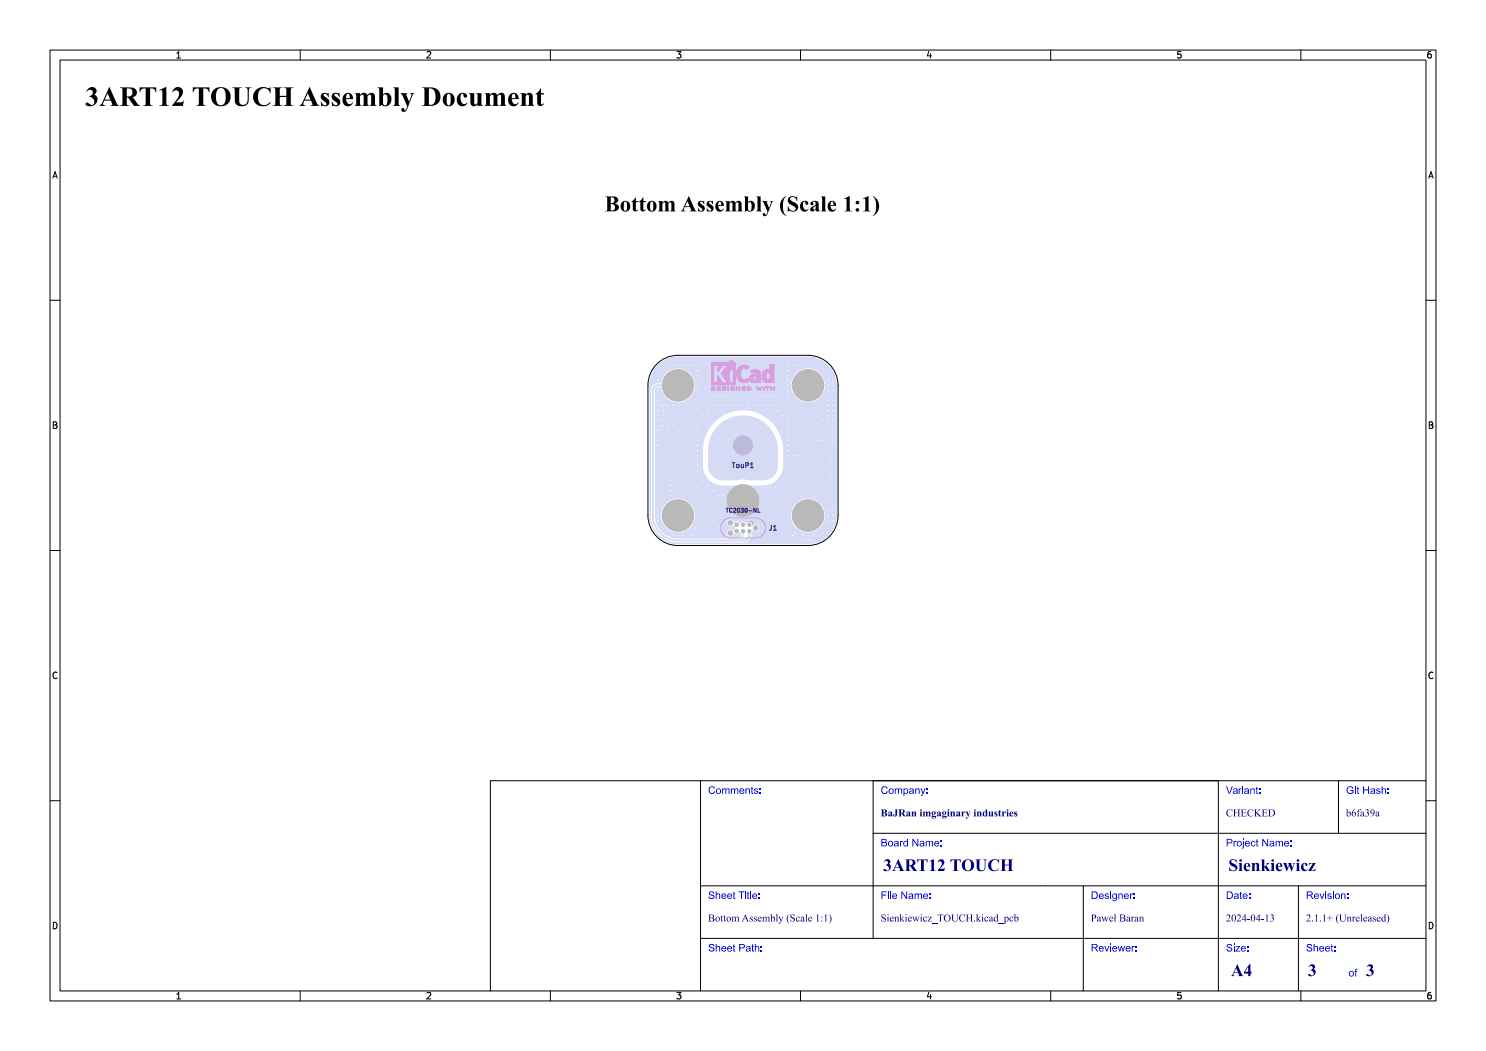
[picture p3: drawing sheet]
<svg xmlns="http://www.w3.org/2000/svg" width="297mm" height="210mm" viewBox="0 0 297 210" stroke-linecap="round" stroke-linejoin="round" font-family="sans-serif">
<defs><g id="words">
<text font-size="5.3" fill="#fff" x="17" y="21.5">3ART12 TOUCH Assembly Document</text>
<text font-size="4.3" fill="#fff" x="113.4" y="42.5">Bottom Assembly (Scale 1:1)</text>
<g font-size="3.3" fill="#fff">
<text x="176.5" y="174.3">3ART12 TOUCH</text>
<text x="245.5" y="174.3">Sienkiewicz</text>
<text x="246" y="195.3">A4</text>
<text x="261.4" y="195.3">3</text>
<text x="273" y="195.3">3</text>
</g>
<g font-size="2" fill="#fff">
<text x="141.5" y="158.8">Comments:</text>
<text x="176" y="158.8">Company:</text>
<text x="245" y="158.8">Variant:</text>
<text x="269" y="158.8">Git Hash:</text>
<text x="176" y="163.3">BaJRan imgaginary industries</text>
<text x="245" y="163.3">CHECKED</text>
<text x="269" y="163.3">b6fa39a</text>
<text x="176" y="169.3">Board Name:</text>
<text x="245" y="169.3">Project Name:</text>
<text x="141.5" y="179.8">Sheet Title:</text>
<text x="176" y="179.8">File Name:</text>
<text x="218" y="179.8">Designer:</text>
<text x="245" y="179.8">Date:</text>
<text x="261" y="179.8">Revision:</text>
<text x="141.5" y="184.3">Bottom Assembly (Scale 1:1)</text>
<text x="176" y="184.3">Sienkiewicz_TOUCH.kicad_pcb</text>
<text x="218" y="184.3">Paweł Baran</text>
<text x="245" y="184.3">2024-04-13</text>
<text x="261" y="184.3">2.1.1+ (Unreleased)</text>
<text x="141.5" y="190.3">Sheet Path:</text>
<text x="218" y="190.3">Reviewer:</text>
<text x="245" y="190.3">Size:</text>
<text x="261" y="190.3">Sheet:</text>
<text x="269.5" y="195.3">of</text>
</g>
<g font-size="1.7" fill="#fff">
<text x="35" y="11.6">1</text>
<text x="85" y="11.6">2</text>
<text x="135" y="11.6">3</text>
<text x="185" y="11.6">4</text>
<text x="235" y="11.6">5</text>
<text x="285" y="11.6">6</text>
<text x="10.5" y="35.6">A</text>
<text x="285.5" y="35.6">A</text>
<text x="10.5" y="85.6">B</text>
<text x="285.5" y="85.6">B</text>
<text x="10.5" y="135.6">C</text>
<text x="285.5" y="135.6">C</text>
<text x="10.5" y="185.6">D</text>
<text x="285.5" y="185.6">D</text>
<text x="35" y="199.7">1</text>
<text x="85" y="199.7">2</text>
<text x="135" y="199.7">3</text>
<text x="185" y="199.7">4</text>
<text x="235" y="199.7">5</text>
<text x="285" y="199.7">6</text>
</g>
<g font-size="1.3" fill="#fff">
<text x="146.5" y="93.5">TouP1</text>
<text x="153.7" y="106">J1</text>
</g>
<text font-size="1.1" fill="#fff" x="145.6" y="102.4">TC2030-NL</text>
</g></defs>
<path d="M131.3 72.8a6 6 0 0 1 4.2-1.8h26a6 6 0 0 1 6 6v26a6 6 0 0 1-6 6h-26a6 6 0 0 1-6-6v-26a6 6 0 0 1 1.8-4.2z" fill="none" stroke="#000" stroke-width=".2"/>
<path d="M131.5 77a1 1 0 0 0-1 1M130.5 103a5 5 0 0 0 5 5" fill="none" stroke="#d5dbf4" stroke-width=".4"/>
<g fill="#d5dbf4">
<circle cx="163.9" cy="77" r=".4"/>
<circle cx="163.2" cy="75.3" r=".4"/>
<circle cx="163.2" cy="78.7" r=".4"/>
<circle cx="161.5" cy="74.6" r=".4"/>
<circle cx="161.5" cy="77" r="3.2"/>
<circle cx="161.5" cy="79.4" r=".4"/>
<circle cx="159.8" cy="75.3" r=".4"/>
<circle cx="159.8" cy="78.7" r=".4"/>
<circle cx="159.1" cy="77" r=".4"/>
<circle cx="137.9" cy="77" r=".4"/>
<circle cx="137.2" cy="75.3" r=".4"/>
<circle cx="137.2" cy="78.7" r=".4"/>
<circle cx="135.5" cy="74.6" r=".4"/>
<circle cx="135.5" cy="77" r="3.2"/>
<circle cx="135.5" cy="79.4" r=".4"/>
<circle cx="133.8" cy="75.3" r=".4"/>
<circle cx="133.8" cy="78.7" r=".4"/>
<circle cx="133.1" cy="77" r=".4"/>
<circle cx="137.9" cy="103" r=".4"/>
<circle cx="137.2" cy="101.3" r=".4"/>
<circle cx="137.2" cy="104.7" r=".4"/>
<circle cx="135.5" cy="100.6" r=".4"/>
<circle cx="135.5" cy="103" r="3.2"/>
<circle cx="135.5" cy="105.4" r=".4"/>
<circle cx="133.8" cy="101.3" r=".4"/>
<circle cx="133.8" cy="104.7" r=".4"/>
<circle cx="133.1" cy="103" r=".4"/>
<circle cx="163.9" cy="103" r=".4"/>
<circle cx="163.2" cy="101.3" r=".4"/>
<circle cx="163.2" cy="104.7" r=".4"/>
<circle cx="161.5" cy="100.6" r=".4"/>
<circle cx="161.5" cy="103" r="3.2"/>
<circle cx="161.5" cy="105.4" r=".4"/>
<circle cx="159.8" cy="101.3" r=".4"/>
<circle cx="159.8" cy="104.7" r=".4"/>
<circle cx="159.1" cy="103" r=".4"/>
<circle cx="150.9" cy="100" r=".4"/>
<circle cx="150.2" cy="98.3" r=".4"/>
<circle cx="150.2" cy="101.7" r=".4"/>
<circle cx="148.5" cy="97.6" r=".4"/>
<circle cx="148.5" cy="100" r="3.2"/>
<circle cx="148.5" cy="102.4" r=".4"/>
<circle cx="146.8" cy="98.3" r=".4"/>
<circle cx="146.8" cy="101.7" r=".4"/>
<circle cx="146.1" cy="100" r=".4"/>
<circle cx="148.5" cy="89" r="2"/>
<circle cx="149.8" cy="104.9" r=".39"/>
<circle cx="149.8" cy="106.1" r=".39"/>
<circle cx="148.5" cy="104.9" r=".39"/>
<circle cx="148.5" cy="106.1" r=".39"/>
<circle cx="147.2" cy="104.9" r=".39"/>
<circle cx="147.2" cy="106.1" r=".39"/>
<circle cx="132.5" cy="82" r=".27"/>
<circle cx="134.5" cy="81" r=".28"/>
<circle cx="157.5" cy="88" r=".27"/>
<circle cx="137" cy="95" r=".28"/>
<circle cx="131.5" cy="88" r=".28"/>
<circle cx="160.5" cy="91" r=".27"/>
<circle cx="160.5" cy="73" r=".27"/>
<circle cx="160" cy="97.5" r=".27"/>
<circle cx="166" cy="90.5" r=".27"/>
<circle cx="139.5" cy="77" r=".28"/>
<circle cx="139.5" cy="74" r=".28"/>
<circle cx="163.5" cy="88" r=".27"/>
<circle cx="131.5" cy="86" r=".28"/>
<circle cx="142.5" cy="98" r=".28"/>
<circle cx="166.5" cy="82" r=".27"/>
<circle cx="153.5" cy="81" r=".27"/>
<circle cx="141.5" cy="82" r=".27"/>
<circle cx="139.5" cy="85" r=".28"/>
<circle cx="134" cy="99" r=".28"/>
<circle cx="154.5" cy="79" r=".27"/>
<circle cx="139" cy="105.5" r=".27"/>
<circle cx="153.5" cy="104" r=".27"/>
<circle cx="158.5" cy="73" r=".28"/>
<circle cx="131.5" cy="84" r=".28"/>
<circle cx="150.5" cy="81" r=".27"/>
<circle cx="135.5" cy="73" r=".27"/>
<circle cx="139.5" cy="88" r=".28"/>
<circle cx="157.5" cy="91" r=".27"/>
<circle cx="157.5" cy="84" r=".27"/>
<circle cx="166.5" cy="86" r=".28"/>
<circle cx="133.5" cy="85" r=".28"/>
<circle cx="157.5" cy="79" r=".27"/>
<circle cx="157.5" cy="90" r=".27"/>
<circle cx="143.5" cy="81" r=".28"/>
<circle cx="144.5" cy="79" r=".27"/>
<circle cx="166" cy="92.5" r=".27"/>
<circle cx="158.5" cy="91" r=".27"/>
<circle cx="165.5" cy="102" r=".27"/>
<circle cx="131.5" cy="104" r=".28"/>
<circle cx="139.5" cy="73" r=".28"/>
<circle cx="132.5" cy="81" r=".27"/>
<circle cx="139.5" cy="95" r=".28"/>
<circle cx="157.5" cy="77" r=".27"/>
<circle cx="132.5" cy="84" r=".27"/>
<circle cx="166" cy="94.5" r=".27"/>
<circle cx="131.5" cy="87" r=".28"/>
<circle cx="166.5" cy="76" r=".27"/>
<circle cx="139.5" cy="91" r=".28"/>
<circle cx="165.5" cy="77" r=".27"/>
<circle cx="157.5" cy="86" r=".27"/>
<circle cx="131.5" cy="82" r=".28"/>
<circle cx="132.5" cy="83" r=".27"/>
<circle cx="139.5" cy="78" r=".28"/>
<circle cx="160.5" cy="107" r=".27"/>
<circle cx="164" cy="97.5" r=".28"/>
<circle cx="141.5" cy="97" r=".27"/>
<circle cx="165.5" cy="81" r=".27"/>
<circle cx="136.5" cy="73" r=".28"/>
<circle cx="145.5" cy="79" r=".28"/>
<circle cx="152.5" cy="79" r=".28"/>
<circle cx="153.5" cy="79" r=".27"/>
<circle cx="152" cy="97.5" r=".27"/>
<circle cx="133.5" cy="81" r=".28"/>
<circle cx="139.5" cy="75" r=".28"/>
<circle cx="156" cy="97.5" r=".28"/>
<circle cx="135.5" cy="107" r=".27"/>
<circle cx="165.5" cy="103" r=".27"/>
<circle cx="139.5" cy="92" r=".28"/>
<circle cx="166.5" cy="81" r=".27"/>
<circle cx="155.5" cy="82" r=".28"/>
<circle cx="166.5" cy="80" r=".28"/>
<circle cx="138.5" cy="107" r=".27"/>
<circle cx="159.5" cy="73" r=".27"/>
<circle cx="131.5" cy="83" r=".28"/>
<circle cx="137.5" cy="73" r=".28"/>
<circle cx="139.5" cy="106" r=".28"/>
<circle cx="139.5" cy="90" r=".28"/>
<circle cx="139.5" cy="84" r=".28"/>
<circle cx="165.5" cy="83" r=".27"/>
<circle cx="166.5" cy="103" r=".27"/>
<circle cx="158" cy="97.5" r=".27"/>
<circle cx="166.5" cy="77" r=".28"/>
<circle cx="166.5" cy="84" r=".27"/>
<circle cx="151.5" cy="81" r=".28"/>
<circle cx="157" cy="97.5" r=".27"/>
<circle cx="154.5" cy="104" r=".27"/>
<circle cx="157.5" cy="73" r=".27"/>
<circle cx="139.5" cy="86" r=".28"/>
<circle cx="154" cy="97.5" r=".27"/>
<circle cx="165.5" cy="80" r=".27"/>
<circle cx="146.5" cy="81" r=".27"/>
<circle cx="139.5" cy="93" r=".28"/>
<circle cx="139.5" cy="94" r=".28"/>
<circle cx="143.5" cy="99" r=".28"/>
<circle cx="142.5" cy="79" r=".28"/>
<circle cx="166" cy="93.5" r=".27"/>
<circle cx="163" cy="97.5" r=".27"/>
<circle cx="162.5" cy="73" r=".27"/>
<circle cx="157.5" cy="89" r=".27"/>
<circle cx="139.5" cy="87" r=".28"/>
<circle cx="165.5" cy="78" r=".27"/>
<circle cx="166" cy="91.5" r=".27"/>
<circle cx="164.5" cy="84" r=".28"/>
<circle cx="165.5" cy="104" r=".27"/>
<circle cx="157.5" cy="106" r=".28"/>
<circle cx="134" cy="97" r=".28"/>
<circle cx="139.5" cy="89" r=".28"/>
<circle cx="141.5" cy="104" r=".27"/>
<circle cx="134" cy="98" r=".28"/>
<circle cx="140.5" cy="83" r=".28"/>
<circle cx="131.5" cy="102" r=".28"/>
<circle cx="144.5" cy="81" r=".27"/>
<circle cx="131.5" cy="76" r=".28"/>
<circle cx="138.5" cy="73" r=".27"/>
<circle cx="162" cy="97.5" r=".28"/>
<circle cx="151.5" cy="79" r=".28"/>
<circle cx="131.5" cy="81" r=".28"/>
<circle cx="154.5" cy="81" r=".27"/>
<circle cx="138" cy="106.5" r=".28"/>
<circle cx="137" cy="96" r=".28"/>
<circle cx="166.5" cy="78" r=".27"/>
<circle cx="132.5" cy="85" r=".27"/>
<circle cx="134" cy="95" r=".28"/>
<circle cx="161.5" cy="107" r=".28"/>
<circle cx="142.5" cy="81" r=".28"/>
<circle cx="155" cy="97.5" r=".27"/>
<circle cx="152.5" cy="81" r=".28"/>
<circle cx="166.5" cy="87" r=".27"/>
<circle cx="143.5" cy="79" r=".28"/>
<circle cx="165.5" cy="84" r=".27"/>
<circle cx="166.5" cy="104" r=".28"/>
<circle cx="131.5" cy="80" r=".28"/>
<circle cx="131.5" cy="78" r=".28"/>
<circle cx="158" cy="105.5" r=".28"/>
<circle cx="131.5" cy="85" r=".28"/>
<circle cx="159" cy="106.5" r=".28"/>
<circle cx="165" cy="96.5" r=".28"/>
<circle cx="149.5" cy="81" r=".28"/>
<circle cx="164.5" cy="88" r=".28"/>
<circle cx="165.5" cy="82" r=".27"/>
<circle cx="162.5" cy="108" r=".27"/>
<circle cx="131.5" cy="103" r=".28"/>
<circle cx="147.5" cy="81" r=".27"/>
<circle cx="140.5" cy="96" r=".28"/>
<circle cx="166.5" cy="102" r=".27"/>
<circle cx="161" cy="97.5" r=".28"/>
<circle cx="158.5" cy="107" r=".28"/>
<circle cx="145.5" cy="81" r=".28"/>
<circle cx="165.5" cy="88" r=".27"/>
<circle cx="157.5" cy="85" r=".27"/>
<circle cx="157.5" cy="87" r=".27"/>
<circle cx="148.5" cy="81" r=".27"/>
<circle cx="162.5" cy="107" r=".27"/>
<circle cx="131.5" cy="79" r=".28"/>
<circle cx="166.5" cy="88" r=".27"/>
<circle cx="162.5" cy="88" r=".27"/>
<circle cx="160.5" cy="108" r=".27"/>
<circle cx="139.5" cy="76" r=".28"/>
<circle cx="157.5" cy="75" r=".27"/>
<circle cx="142.5" cy="104" r=".28"/>
<circle cx="156.5" cy="83" r=".27"/>
<circle cx="166" cy="95.5" r=".27"/>
<circle cx="136.5" cy="107" r=".28"/>
<circle cx="159" cy="97.5" r=".28"/>
<circle cx="166.5" cy="83" r=".28"/>
<circle cx="153" cy="97.5" r=".28"/>
<circle cx="161.5" cy="108" r=".28"/>
<circle cx="134" cy="96" r=".28"/>
<circle cx="134.5" cy="73" r=".28"/>
<circle cx="157.5" cy="74" r=".28"/>
<circle cx="157.5" cy="78" r=".27"/>
<circle cx="131.5" cy="89" r=".28"/>
<circle cx="134.5" cy="85" r=".28"/>
<circle cx="164.5" cy="80" r=".28"/>
<circle cx="166.5" cy="85" r=".27"/>
<circle cx="159.5" cy="91" r=".27"/>
<circle cx="144.5" cy="99" r=".27"/>
<circle cx="157.5" cy="76" r=".27"/>
<circle cx="165.5" cy="76" r=".27"/>
<circle cx="134.5" cy="107" r=".28"/>
<circle cx="148.5" cy="107" r=".28"/>
<circle cx="152.5" cy="95" r=".28"/>
<circle cx="153.5" cy="95" r=".27"/>
</g>
<path d="M133.1 77h2.4M148.5 106.1v.9" fill="none" stroke="#d5dbf4" stroke-width=".2"/>
<path d="M130.5 78v25M131.5 77h4M149.8 106.1v1.1l-.8 .8h-13.5" fill="none" stroke="#d5dbf4" stroke-width=".4"/>
<g fill="#d5dbf4">
<path d="M131.4 72.9a5.8 5.8 0 0 1 4.1-1.6h26.4a5.7 5.7 0 0 1 5.3 5.5h-2.3v-.3a3.4 3.4 0 0 0-5.4-2.2 3.4 3.4 0 0 0 .5 5.8 3.4 3.4 0 0 0 4.9-3.3h2.3l.1 13.2h-10.8l-.1-1.5-.4-1.3-.6-1.2-.7-1.1-1-1-1.1-.8-1.2-.6-1.3-.3-2.2-.2-2 .4-1.7 .9-1.7 1.4-1.2 1.8-.7 2-.1 4.6 .2 1.2 .9 1.5 1.4 .9 1.2 .3h3a4.3 4.3 0 0 1 2.6 0l3.6-.1 1-.4 1-.7 .7-1 .3-1.1 .1-3.7h10.8v12.8h-2.4a3.4 3.4 0 0 0-3.4-3.2 3.4 3.4 0 0 0-3.4 3.2h-19.2v-.3a3.4 3.4 0 0 0-5.4-2.3 3.4 3.4 0 0 0 .5 5.9 3.4 3.4 0 0 0 4.9-3.3h19.2l.2 1.3 .8 1.3h-7.4v-.1a.78 .78 0 0 0-1.3-.3 .66 .66 0 0 0-.3-.6 .66 .66 0 0 0-.8 .1l-.2 .2a.64 .64 0 0 0-.9-.4l-.9-.1-.4 .1 .3 .4 .4-.4h.6l-.8 .6h-.3l-.4-.4a.72 .72 0 0 0-.9-.7 .72 .72 0 0 0-.4 1.1 .72 .72 0 0 0 1.1 .1l.2 .2 .5-.3-.3 .5 .1 .2-.4 .5a.72 .72 0 0 0-1.1-.2 .72 .72 0 0 0 0 1.1 .72 .72 0 0 0 1.1-.2l.1-.2h.1a.73 .73 0 0 0 1.1-.3l.2 .4a.61 .61 0 0 0 .2 .8l-13.2 .1a4.6 4.6 0 0 1-4.2-4.6v-25l.3-.5 .9-.1a3.4 3.4 0 0 0 4.5 2.9 3.4 3.4 0 0 0 1.7-5.1 3.4 3.4 0 0 0-5.3-.5l-.6 .8-.4 1.1a1.52 1.52 0 0 0-1.9 1.3v25.8a5.4 5.4 0 0 0 5.2 4.7h13.8l1-1 .1-.8 .2-.6a.75 .75 0 0 0 .9 .2 .75 .75 0 0 0 .4-.8l7.5 .1a3.4 3.4 0 0 0 3.8 .6 3.4 3.4 0 0 0 1.9-3.3h2.4l-.2 1.5-.5 1.4a5.7 5.7 0 0 1-5.1 3h-26.4a5.7 5.7 0 0 1-5.3-5.7v-26.4a5.7 5.7 0 0 1 1.6-3.7z" fill-rule="evenodd"/>
<path d="M143.6 85l1.3-1 1.3-.6 1.6-.4 1.6 .1 1.6 .4 1.5 .8 1.2 1.1 1 1.3 .6 1.5 .2 1.4v3.6l-.4 1.2-.8 1-1.1 .5h-3.7a4.2 4.2 0 0 0-2.3 .1h-2.9l-.9-.2-1.1-.7-.7-1.3-.1-3.9 .2-1.4 .6-1.8z" fill-rule="evenodd"/>
</g>
<g fill="#fff">
<circle cx="132.5" cy="82" r=".12"/>
<circle cx="134.5" cy="81" r=".13"/>
<circle cx="157.5" cy="88" r=".13"/>
<circle cx="137" cy="95" r=".12"/>
<circle cx="131.5" cy="88" r=".13"/>
<circle cx="160.5" cy="91" r=".13"/>
<circle cx="160.5" cy="73" r=".13"/>
<circle cx="160" cy="97.5" r=".12"/>
<circle cx="166" cy="90.5" r=".12"/>
<circle cx="139.5" cy="77" r=".12"/>
<circle cx="139.5" cy="74" r=".12"/>
<circle cx="163.5" cy="88" r=".13"/>
<circle cx="131.5" cy="86" r=".13"/>
<circle cx="142.5" cy="98" r=".12"/>
<circle cx="166.5" cy="82" r=".13"/>
<circle cx="153.5" cy="81" r=".13"/>
<circle cx="141.5" cy="82" r=".13"/>
<circle cx="139.5" cy="85" r=".13"/>
<circle cx="134" cy="99" r=".12"/>
<circle cx="154.5" cy="79" r=".13"/>
<circle cx="139" cy="105.5" r=".12"/>
<circle cx="153.5" cy="104" r=".12"/>
<circle cx="158.5" cy="73" r=".13"/>
<circle cx="131.5" cy="84" r=".13"/>
<circle cx="150.5" cy="81" r=".13"/>
<circle cx="135.5" cy="73" r=".12"/>
<circle cx="139.5" cy="88" r=".13"/>
<circle cx="157.5" cy="91" r=".13"/>
<circle cx="157.5" cy="84" r=".12"/>
<circle cx="166.5" cy="86" r=".12"/>
<circle cx="133.5" cy="85" r=".13"/>
<circle cx="157.5" cy="79" r=".13"/>
<circle cx="157.5" cy="90" r=".12"/>
<circle cx="143.5" cy="81" r=".13"/>
<circle cx="144.5" cy="79" r=".13"/>
<circle cx="166" cy="92.5" r=".12"/>
<circle cx="158.5" cy="91" r=".13"/>
<circle cx="165.5" cy="102" r=".13"/>
<circle cx="131.5" cy="104" r=".12"/>
<circle cx="139.5" cy="73" r=".13"/>
<circle cx="132.5" cy="81" r=".12"/>
<circle cx="139.5" cy="95" r=".12"/>
<circle cx="157.5" cy="77" r=".12"/>
<circle cx="132.5" cy="84" r=".12"/>
<circle cx="166" cy="94.5" r=".12"/>
<circle cx="131.5" cy="87" r=".13"/>
<circle cx="166.5" cy="76" r=".13"/>
<circle cx="139.5" cy="91" r=".13"/>
<circle cx="165.5" cy="77" r=".13"/>
<circle cx="157.5" cy="86" r=".12"/>
<circle cx="131.5" cy="82" r=".13"/>
<circle cx="132.5" cy="83" r=".12"/>
<circle cx="139.5" cy="78" r=".13"/>
<circle cx="160.5" cy="107" r=".12"/>
<circle cx="164" cy="97.5" r=".12"/>
<circle cx="141.5" cy="97" r=".13"/>
<circle cx="165.5" cy="81" r=".13"/>
<circle cx="136.5" cy="73" r=".13"/>
<circle cx="145.5" cy="79" r=".13"/>
<circle cx="152.5" cy="79" r=".13"/>
<circle cx="153.5" cy="79" r=".13"/>
<circle cx="152" cy="97.5" r=".12"/>
<circle cx="133.5" cy="81" r=".12"/>
<circle cx="139.5" cy="75" r=".13"/>
<circle cx="156" cy="97.5" r=".12"/>
<circle cx="135.5" cy="107" r=".12"/>
<circle cx="165.5" cy="103" r=".13"/>
<circle cx="139.5" cy="92" r=".12"/>
<circle cx="166.5" cy="81" r=".12"/>
<circle cx="155.5" cy="82" r=".13"/>
<circle cx="166.5" cy="80" r=".12"/>
<circle cx="138.5" cy="107" r=".12"/>
<circle cx="159.5" cy="73" r=".13"/>
<circle cx="131.5" cy="83" r=".13"/>
<circle cx="137.5" cy="73" r=".13"/>
<circle cx="139.5" cy="106" r=".13"/>
<circle cx="139.5" cy="90" r=".12"/>
<circle cx="139.5" cy="84" r=".12"/>
<circle cx="165.5" cy="83" r=".13"/>
<circle cx="166.5" cy="103" r=".13"/>
<circle cx="158" cy="97.5" r=".12"/>
<circle cx="166.5" cy="77" r=".12"/>
<circle cx="166.5" cy="84" r=".12"/>
<circle cx="151.5" cy="81" r=".12"/>
<circle cx="157" cy="97.5" r=".12"/>
<circle cx="154.5" cy="104" r=".12"/>
<circle cx="157.5" cy="73" r=".13"/>
<circle cx="139.5" cy="86" r=".12"/>
<circle cx="154" cy="97.5" r=".12"/>
<circle cx="165.5" cy="80" r=".13"/>
<circle cx="146.5" cy="81" r=".13"/>
<circle cx="139.5" cy="93" r=".12"/>
<circle cx="139.5" cy="94" r=".13"/>
<circle cx="143.5" cy="99" r=".13"/>
<circle cx="142.5" cy="79" r=".13"/>
<circle cx="166" cy="93.5" r=".12"/>
<circle cx="163" cy="97.5" r=".12"/>
<circle cx="162.5" cy="73" r=".13"/>
<circle cx="157.5" cy="89" r=".12"/>
<circle cx="139.5" cy="87" r=".12"/>
<circle cx="165.5" cy="78" r=".13"/>
<circle cx="166" cy="91.5" r=".12"/>
<circle cx="164.5" cy="84" r=".13"/>
<circle cx="165.5" cy="104" r=".12"/>
<circle cx="157.5" cy="106" r=".13"/>
<circle cx="134" cy="97" r=".13"/>
<circle cx="139.5" cy="89" r=".12"/>
<circle cx="141.5" cy="104" r=".12"/>
<circle cx="134" cy="98" r=".12"/>
<circle cx="140.5" cy="83" r=".13"/>
<circle cx="131.5" cy="102" r=".13"/>
<circle cx="144.5" cy="81" r=".13"/>
<circle cx="131.5" cy="76" r=".13"/>
<circle cx="138.5" cy="73" r=".13"/>
<circle cx="162" cy="97.5" r=".12"/>
<circle cx="151.5" cy="79" r=".13"/>
<circle cx="131.5" cy="81" r=".13"/>
<circle cx="154.5" cy="81" r=".12"/>
<circle cx="138" cy="106.5" r=".12"/>
<circle cx="137" cy="96" r=".12"/>
<circle cx="166.5" cy="78" r=".13"/>
<circle cx="132.5" cy="85" r=".12"/>
<circle cx="134" cy="95" r=".12"/>
<circle cx="161.5" cy="107" r=".12"/>
<circle cx="142.5" cy="81" r=".12"/>
<circle cx="155" cy="97.5" r=".12"/>
<circle cx="152.5" cy="81" r=".13"/>
<circle cx="166.5" cy="87" r=".12"/>
<circle cx="143.5" cy="79" r=".13"/>
<circle cx="165.5" cy="84" r=".13"/>
<circle cx="166.5" cy="104" r=".12"/>
<circle cx="131.5" cy="80" r=".13"/>
<circle cx="131.5" cy="78" r=".13"/>
<circle cx="158" cy="105.5" r=".13"/>
<circle cx="131.5" cy="85" r=".13"/>
<circle cx="159" cy="106.5" r=".12"/>
<circle cx="165" cy="96.5" r=".13"/>
<circle cx="149.5" cy="81" r=".13"/>
<circle cx="164.5" cy="88" r=".13"/>
<circle cx="165.5" cy="82" r=".13"/>
<circle cx="162.5" cy="108" r=".13"/>
<circle cx="131.5" cy="103" r=".13"/>
<circle cx="147.5" cy="81" r=".13"/>
<circle cx="140.5" cy="96" r=".13"/>
<circle cx="166.5" cy="102" r=".12"/>
<circle cx="161" cy="97.5" r=".12"/>
<circle cx="158.5" cy="107" r=".12"/>
<circle cx="145.5" cy="81" r=".12"/>
<circle cx="165.5" cy="88" r=".13"/>
<circle cx="157.5" cy="85" r=".13"/>
<circle cx="157.5" cy="87" r=".12"/>
<circle cx="148.5" cy="81" r=".12"/>
<circle cx="162.5" cy="107" r=".12"/>
<circle cx="131.5" cy="79" r=".13"/>
<circle cx="166.5" cy="88" r=".13"/>
<circle cx="162.5" cy="88" r=".13"/>
<circle cx="160.5" cy="108" r=".12"/>
<circle cx="139.5" cy="76" r=".13"/>
<circle cx="157.5" cy="75" r=".13"/>
<circle cx="142.5" cy="104" r=".12"/>
<circle cx="156.5" cy="83" r=".13"/>
<circle cx="166" cy="95.5" r=".12"/>
<circle cx="136.5" cy="107" r=".12"/>
<circle cx="159" cy="97.5" r=".12"/>
<circle cx="166.5" cy="83" r=".12"/>
<circle cx="153" cy="97.5" r=".12"/>
<circle cx="161.5" cy="108" r=".13"/>
<circle cx="134" cy="96" r=".12"/>
<circle cx="134.5" cy="73" r=".13"/>
<circle cx="157.5" cy="74" r=".12"/>
<circle cx="157.5" cy="78" r=".13"/>
<circle cx="131.5" cy="89" r=".13"/>
<circle cx="134.5" cy="85" r=".13"/>
<circle cx="164.5" cy="80" r=".13"/>
<circle cx="166.5" cy="85" r=".13"/>
<circle cx="159.5" cy="91" r=".13"/>
<circle cx="144.5" cy="99" r=".13"/>
<circle cx="157.5" cy="76" r=".13"/>
<circle cx="165.5" cy="76" r=".13"/>
<circle cx="134.5" cy="107" r=".12"/>
<circle cx="148.5" cy="107" r=".12"/>
<circle cx="152.5" cy="95" r=".13"/>
<circle cx="153.5" cy="95" r=".13"/>
<circle cx="163.9" cy="77" r=".25"/>
<circle cx="163.2" cy="75.3" r=".25"/>
<circle cx="163.2" cy="78.7" r=".25"/>
<circle cx="161.5" cy="74.6" r=".25"/>
<circle cx="161.5" cy="77" r="1.6"/>
<circle cx="161.5" cy="79.4" r=".25"/>
<circle cx="159.8" cy="75.3" r=".25"/>
<circle cx="159.8" cy="78.7" r=".25"/>
<circle cx="159.1" cy="77" r=".25"/>
<circle cx="137.9" cy="77" r=".25"/>
<circle cx="137.2" cy="75.3" r=".25"/>
<circle cx="137.2" cy="78.7" r=".25"/>
<circle cx="135.5" cy="74.6" r=".25"/>
<circle cx="135.5" cy="77" r="1.6"/>
<circle cx="135.5" cy="79.4" r=".25"/>
<circle cx="133.8" cy="75.3" r=".25"/>
<circle cx="133.8" cy="78.7" r=".25"/>
<circle cx="133.1" cy="77" r=".25"/>
<circle cx="137.9" cy="103" r=".25"/>
<circle cx="137.2" cy="101.3" r=".25"/>
<circle cx="137.2" cy="104.7" r=".25"/>
<circle cx="135.5" cy="100.6" r=".25"/>
<circle cx="135.5" cy="103" r="1.6"/>
<circle cx="135.5" cy="105.4" r=".25"/>
<circle cx="133.8" cy="101.3" r=".25"/>
<circle cx="133.8" cy="104.7" r=".25"/>
<circle cx="133.1" cy="103" r=".25"/>
<circle cx="163.9" cy="103" r=".25"/>
<circle cx="163.2" cy="101.3" r=".25"/>
<circle cx="163.2" cy="104.7" r=".25"/>
<circle cx="161.5" cy="100.6" r=".25"/>
<circle cx="161.5" cy="103" r="1.6"/>
<circle cx="161.5" cy="105.4" r=".25"/>
<circle cx="159.8" cy="101.3" r=".25"/>
<circle cx="159.8" cy="104.7" r=".25"/>
<circle cx="159.1" cy="103" r=".25"/>
<circle cx="150.9" cy="100" r=".25"/>
<circle cx="150.2" cy="98.3" r=".25"/>
<circle cx="150.2" cy="101.7" r=".25"/>
<circle cx="148.5" cy="97.6" r=".25"/>
<circle cx="148.5" cy="100" r="1.6"/>
<circle cx="148.5" cy="102.4" r=".25"/>
<circle cx="146.8" cy="98.3" r=".25"/>
<circle cx="146.8" cy="101.7" r=".25"/>
<circle cx="146.1" cy="100" r=".25"/>
<circle cx="151" cy="105.5" r=".5"/>
<circle cx="146" cy="104.5" r=".5"/>
<circle cx="146" cy="106.5" r=".5"/>
</g>
<g fill="#b9b9b9">
<circle cx="163.9" cy="77" r=".45"/>
<circle cx="163.2" cy="75.3" r=".45"/>
<circle cx="163.2" cy="78.7" r=".45"/>
<circle cx="161.5" cy="74.6" r=".45"/>
<circle cx="161.5" cy="77" r="3.3"/>
<circle cx="161.5" cy="79.4" r=".45"/>
<circle cx="159.8" cy="75.3" r=".45"/>
<circle cx="159.8" cy="78.7" r=".45"/>
<circle cx="159.1" cy="77" r=".45"/>
<circle cx="137.9" cy="77" r=".45"/>
<circle cx="137.2" cy="75.3" r=".45"/>
<circle cx="137.2" cy="78.7" r=".45"/>
<circle cx="135.5" cy="74.6" r=".45"/>
<circle cx="135.5" cy="77" r="3.3"/>
<circle cx="135.5" cy="79.4" r=".45"/>
<circle cx="133.8" cy="75.3" r=".45"/>
<circle cx="133.8" cy="78.7" r=".45"/>
<circle cx="133.1" cy="77" r=".45"/>
<circle cx="137.9" cy="103" r=".45"/>
<circle cx="137.2" cy="101.3" r=".45"/>
<circle cx="137.2" cy="104.7" r=".45"/>
<circle cx="135.5" cy="100.6" r=".45"/>
<circle cx="135.5" cy="103" r="3.3"/>
<circle cx="135.5" cy="105.4" r=".45"/>
<circle cx="133.8" cy="101.3" r=".45"/>
<circle cx="133.8" cy="104.7" r=".45"/>
<circle cx="133.1" cy="103" r=".45"/>
<circle cx="163.9" cy="103" r=".45"/>
<circle cx="163.2" cy="101.3" r=".45"/>
<circle cx="163.2" cy="104.7" r=".45"/>
<circle cx="161.5" cy="100.6" r=".45"/>
<circle cx="161.5" cy="103" r="3.3"/>
<circle cx="161.5" cy="105.4" r=".45"/>
<circle cx="159.8" cy="101.3" r=".45"/>
<circle cx="159.8" cy="104.7" r=".45"/>
<circle cx="159.1" cy="103" r=".45"/>
<circle cx="150.9" cy="100" r=".45"/>
<circle cx="150.2" cy="98.3" r=".45"/>
<circle cx="150.2" cy="101.7" r=".45"/>
<circle cx="148.5" cy="97.6" r=".45"/>
<circle cx="148.5" cy="100" r="3.3"/>
<circle cx="148.5" cy="102.4" r=".45"/>
<circle cx="146.8" cy="98.3" r=".45"/>
<circle cx="146.8" cy="101.7" r=".45"/>
<circle cx="146.1" cy="100" r=".45"/>
<circle cx="151" cy="105.5" r=".55"/>
<circle cx="146" cy="104.5" r=".55"/>
<circle cx="146" cy="106.5" r=".55"/>
<circle cx="149.8" cy="104.9" r=".44"/>
<circle cx="149.8" cy="106.1" r=".44"/>
<circle cx="148.5" cy="104.9" r=".44"/>
<circle cx="148.5" cy="106.1" r=".44"/>
<circle cx="147.2" cy="104.9" r=".44"/>
<circle cx="147.2" cy="106.1" r=".44"/>
</g>
<circle cx="148.5" cy="89" r="2" fill="#bcb9dd"/>
<path d="M144.6 104.1l.9-.5 .5-.1h5a2 2 0 0 1 2 2 2 2 0 0 1-2 2h-5a2 2 0 0 1-1.8-1.2 2 2 0 0 1 .4-2.2zM149.8 104.2h.6v.7M154.2 105l-.1 .8-.3 .2M154.6 106h.6M154.6 105.2l.3-.2v1" fill="none" stroke="#db9de1" stroke-width=".2"/>
<g fill="#db9de1" stroke="#db9de1" stroke-width=".2">
<path d="M152.6 77.3h.1v.7z" fill-rule="evenodd"/>
<path d="M145.5 77.3h.1l-.1 .7z" fill-rule="evenodd"/>
<path d="M153 77.3h.8l-.4 .1v.6l-.1-.6h-.3z" fill-rule="evenodd"/>
<path d="M154 77.3l.1 .3h.5l.2-.3v.7h-.1l-.1-.3h-.5l-.1 .3z" fill-rule="evenodd"/>
<path d="M149.3 77.3a.58 .58 0 0 1 .8 .3l-.6-.2v.5l.6-.2-.2 .3h-.5z" fill-rule="evenodd"/>
<path d="M142.3 77.3a.53 .53 0 0 1 .7 .4l-.6-.3v.5l.6-.2a.45 .45 0 0 1-.3 .3 .45 .45 0 0 1-.5-.2z" fill-rule="evenodd"/>
<path d="M147.1 77.3l.7 .5v-.5h.1v.7l-.6-.5v.4l-.2 .1z" fill-rule="evenodd"/>
<path d="M146 77.4l.5-.1 .2 .1a.39 .39 0 0 0-.5 .4h.4l-.1-.1a.19 .19 0 0 1 .3 0 .19 .19 0 0 1-.1 .3 .43 .43 0 0 1-.6 0 .43 .43 0 0 1-.1-.6z" fill-rule="evenodd"/>
<path d="M148.3 77.3h.7l-.5 .1-.1 .2h.4l-.4 .1v.2h.5l.1 .1h-.7z" fill-rule="evenodd"/>
<path d="M143.4 77.3h.6v.1h-.5v.2h.4l-.4 .1v.2h.5v.1h-.6z" fill-rule="evenodd"/>
<path d="M151.2 77.3l.3 .4 .1-.1a.16 .16 0 0 1 .2-.2 .16 .16 0 0 1 .1 .3h.1l.2-.4 .1 .1a.43 .43 0 0 1-.4 .6l-.1-.3-.3 .3z" fill-rule="evenodd"/>
<path d="M144.4 77.4a.37 .37 0 0 1 .3-.2 .37 .37 0 0 1 .4 .2l-.6 .1h.1a.37 .37 0 0 1 .5 .4l-.2 .1h-.6l.1-.2h.6l-.6-.2z" fill-rule="evenodd"/>
<path d="M147.6 73.4a1.41 1.41 0 0 1 2.1-.1l-.4 .5a.78 .78 0 0 0-1-.1 .78 .78 0 0 0-.3 1 .82 .82 0 0 0 .4 1 .82 .82 0 0 0 1-.2l.4 .6-.3 .2a1.63 1.63 0 0 1-1.9-.3 1.63 1.63 0 0 1-.4-1.8z" fill-rule="evenodd"/>
<path d="M153.8 72.8h.9v1.8h-.8a.52 .52 0 0 0-.7 0 .52 .52 0 0 0-.1 .7 .44 .44 0 0 0 .2 .5 .44 .44 0 0 0 .6-.1v-1.1h.8l.1 1.8h-.9v-.2a1.03 1.03 0 0 1-1.3 .1 1.03 1.03 0 0 1-.3-1.3 .99 .99 0 0 1 .5-1 .99 .99 0 0 1 1.1 .1z" fill-rule="evenodd"/>
<path d="M150 74h.3a1.06 1.06 0 0 1 1.7 .8v.7h-.8a.35 .35 0 0 0-.5-.2 .35 .35 0 0 0-.1 .5l.4 .1 .2-.4h.8l.1 .9h-.8v-.2a.88 .88 0 0 1-1.5-.4 .88 .88 0 0 1 1.1-1h.3a.58 .58 0 0 0-.9-.2z" fill-rule="evenodd"/>
<path d="M142.3 72.4h3.3a.61 .61 0 0 0 .6 .7 .61 .61 0 0 0 .6-.7l.1 .1v3.9h-.2l-.1-.1v-2.4h-.9v2.5h.5h-.7l-1.3-1.6a.76 .76 0 0 1 .5-.9l.8-.9h-1.2l-.8 1.3 .1-1.3h-1.1l.1 .9-.1 2.5h1.1l-.1-1.3 .8 1.3h2.6v.5h-4.6z" fill-rule="evenodd"/>
<circle cx="146.2" cy="72.5" r=".47"/>
</g>
<g fill="none" stroke="#400080" stroke-width=".2">
<path d="M146.3 92.5h.6M146.6 92.5v1M147.3 92.8h.2l.2 .2v.3l-.2 .2-.3-.2zM148.1 92.8l.1 .6h.4M148.6 92.8v.7M149.1 93l.4-.1 .1-.3-.5-.1v1M150 93.5h.6M150 92.7l.3-.2v1M145.1 101.6h.5M145.3 101.6v.8M146.3 101.6a.35 .35 0 0 0-.5 .4 .35 .35 0 0 0 .5 .3M146.6 101.6h.3l.2 .2-.5 .6h.5"/>
<path d="M147.5 101.6a.37 .37 0 0 1 .3 .4 .37 .37 0 0 1-.4 .3zM148.1 101.6h.5l-.3 .3h.2v.4h-.4M149 101.6h.1a.37 .37 0 0 1 .3 .4 .37 .37 0 0 1-.4 .3zM149.7 102.1h.6M151.1 101.6v.8l-.4-.8v.8M151.5 101.6v.8h.4M154.2 105l-.1 .8-.3 .2M154.6 106h.6M154.6 105.2l.3-.2v1"/>
</g>
<g fill="none" stroke="#000" stroke-width=".2">
<path d="M10 10h277v190h-277zM12 12h273v186h-273zM35.3 11.6h.8M35.3 10.7l.4-.4v1.3M60 10v2M85.3 10.4l.5-.1 .3 .4-.8 .9h.8M110 10v2M135.3 10.3h.8l-.4 .5 .3 .1v.6l-.2 .1-.5-.1M160 10v2M185.7 10.2l-.4 1h.9M186 10.7v.9M210 10v2"/>
<path d="M236 10.3h-.6l-.1 .6 .2-.1 .5 .1 .1 .1-.1 .5-.2 .1-.5-.1M260 10v2M286 10.3l-.4 .1-.2 .2-.1 .7 .3 .3 .4-.1 .1-.5-.1-.1-.4-.1-.3 .2M10.6 35.6l.4-1.3 .4 1.3M10.7 35.2h.6M285.6 35.6l.4-1.3 .4 1.3M285.7 35.2h.6M10 60h2M285 60h2M10.7 84.3h.4l.2 .2-.2 .4 .2 .1 .1 .3-.2 .3h-.5zM10.7 84.9h.4M285.7 84.3h.4l.2 .2-.2 .4 .2 .1 .1 .3-.2 .3h-.5z"/>
<path d="M285.7 84.9h.4M10 110h2M285 110h2M11.4 134.4a.62 .62 0 0 0-.9 .5 .62 .62 0 0 0 .7 .7l.2-.1M286.4 134.4a.62 .62 0 0 0-.9 .5 .62 .62 0 0 0 .7 .7l.2-.1M10 160h2M285 160h2M10.7 184.3a.66 .66 0 0 1 .7 .6 .66 .66 0 0 1-.7 .7zM35.3 198.7l.4-.4v1.3M35.3 199.6h.8M60 198v2M85.3 198.4l.5-.1 .3 .4-.8 .9h.8"/>
<path d="M110 198v2M135.3 198.3h.8l-.4 .5 .3 .1v.6l-.2 .1-.5-.1M160 198v2M185.7 198.2l-.4 1h.9M186 198.7v.9M210 198v2M236 198.3h-.6l-.1 .6 .2-.1 .5 .1 .1 .1-.1 .5-.2 .1-.5-.1M260 198v2M285.7 184.3a.66 .66 0 0 1 .7 .6 .66 .66 0 0 1-.7 .7zM286 198.3l-.4 .1-.2 .2-.1 .8 .3 .2 .4-.1 .1-.5-.1-.1-.4-.1-.3 .2"/>
</g>
<path d="M261.7 192.9a.55 .55 0 0 1 .9-.2 .55 .55 0 0 1-.1 .9 .81 .81 0 0 1 .2 1.2 .81 .81 0 0 1-1.2 0l.2-.2a.54 .54 0 0 0 .8 .2 .71 .71 0 0 0-.6-1 .41 .41 0 0 0 .5-.3 .41 .41 0 0 0-.3-.5 .41 .41 0 0 0-.5 .3z" fill-rule="evenodd" fill="#00007f"/>
<g fill="#00f">
<path d="M261.3 188.7h.7l.2 .3-.1 .1a.32 .32 0 0 0-.4-.4 .32 .32 0 0 0-.2 .5h.2a.5 .5 0 0 1 .6 .6 .5 .5 0 0 1-.8 .3l-.4-.3v-.2h.2a.39 .39 0 0 0 .4 .4 .39 .39 0 0 0 .4-.4l-.8-.3-.1-.3z" fill-rule="evenodd"/>
<path d="M262.6 188.6h.1v.6l.4-.2 .3 .2v.9h-.1v-.7a.27 .27 0 0 0-.4-.2 .27 .27 0 0 0-.2 .3v.6h-.1z" fill-rule="evenodd"/>
<path d="M263.8 189.2l.1-.1a.51 .51 0 0 1 .5 0 .51 .51 0 0 1 .3 .5h-.9l.3 .4 .6-.2a.52 .52 0 0 1-.7 .3 .52 .52 0 0 1-.3-.6h.8l-.3-.3-.3 .3h-.2z" fill-rule="evenodd"/>
<path d="M265 189.2v-.1a.51 .51 0 0 1 .6 0 .51 .51 0 0 1 .2 .5h-.8l.3 .4 .5-.2a.52 .52 0 0 1-.6 .3 .52 .52 0 0 1-.4-.6h.8l-.3-.3-.3 .3h-.2z" fill-rule="evenodd"/>
<path d="M266.1 188.8l.2-.1v.3h.2v.2h-.2v.6l.2 .3a.27 .27 0 0 1-.3 0 .27 .27 0 0 1-.1-.3v-.6h-.2z" fill-rule="evenodd"/>
<path d="M266.7 189h.2v.2h-.2z" fill-rule="evenodd"/>
<path d="M266.7 189.9h.2v.2h-.2z" fill-rule="evenodd"/>
<path d="M269.8 194.1a.54 .54 0 0 1 .8 .2 .54 .54 0 0 1-.3 .7 .54 .54 0 0 1-.7-.4h.2a.37 .37 0 0 0 .5 .4 .37 .37 0 0 0 .1-.7l-.4-.1-.2 .4h-.2z" fill-rule="evenodd"/>
<path d="M270.9 193.7l.4-.1v.2l-.2 .1 .2 .3h-.3v.9h-.1v-.9h-.2z" fill-rule="evenodd"/>
</g>
<path d="M273.3 192.9a.55 .55 0 0 1 .9-.2 .55 .55 0 0 1-.1 .9 .81 .81 0 0 1 .2 1.2 .81 .81 0 0 1-1.2 0l.2-.2a.54 .54 0 0 0 .8 .2 .72 .72 0 0 0-.6-1 .41 .41 0 0 0 .5-.3 .41 .41 0 0 0-.3-.5 .41 .41 0 0 0-.5 .3z" fill-rule="evenodd" fill="#00007f"/>
<g fill="#00f">
<path d="M245.3 188.7h.7l.2 .3-.1 .1a.32 .32 0 0 0-.4-.4 .32 .32 0 0 0-.2 .5h.2a.5 .5 0 0 1 .6 .6 .5 .5 0 0 1-.8 .3l-.4-.3v-.2h.2a.39 .39 0 0 0 .4 .4 .39 .39 0 0 0 .4-.4l-.8-.3-.1-.3z" fill-rule="evenodd"/>
<path d="M246.6 188.6h.1v.2h-.1z" fill-rule="evenodd"/>
<path d="M246.6 189h.1v1.1h-.1z" fill-rule="evenodd"/>
<path d="M247 189h.8l-.7 1h.8v.1h-1l.7-.9h-.6z" fill-rule="evenodd"/>
<path d="M248.1 189.2l.1-.1a.51 .51 0 0 1 .6 0 .51 .51 0 0 1 .2 .5h-.8l.2 .4 .6-.2a.52 .52 0 0 1-.7 .3 .52 .52 0 0 1-.3-.6h.8l-.3-.3-.3 .3h-.2z" fill-rule="evenodd"/>
<path d="M249.3 189h.2v.2h-.2z" fill-rule="evenodd"/>
<path d="M249.3 189.9h.2v.2h-.2z" fill-rule="evenodd"/>
</g>
<g fill="#00007f">
<path d="M247.3 192.7l1 2.1 .2 .2h-1.1l.3-.1-.2-.5h-.9l-.1 .5 .3 .1h-.8l.6-.7h.8l-.3-.8-.4 .8h-.1z" fill-rule="evenodd"/>
<path d="M249.7 192.7h.2v1.5h.2v.3h-.2v.5h-.4v-.5h-.9v-.3h.9v-.9l-.7 .9h-.2z" fill-rule="evenodd"/>
</g>
<path d="M285 177h-41.5v21M243.5 187.5h41.5M259.5 187.5v10.5" fill="none" stroke="#000" stroke-width=".2"/>
<g fill="#00f">
<path d="M261.2 178.1h.6a.42 .42 0 0 1 .6 .4 .42 .42 0 0 1-.4 .4l.5 .7h-.2a.74 .74 0 0 0-.9-.6v.6h-.2v-.8l.9-.1a.25 .25 0 0 0 0-.3 .25 .25 0 0 0-.2-.1h-.5v.5h-.2z" fill-rule="evenodd"/>
<path d="M262.7 178.7a.51 .51 0 0 1 .7-.1 .51 .51 0 0 1 .2 .5h-.8l.2 .4 .6-.2a.52 .52 0 0 1-.7 .3 .52 .52 0 0 1-.3-.6h.8l-.3-.3-.3 .3h-.2z" fill-rule="evenodd"/>
<path d="M263.7 178.5h.2l.3 .9 .3-.9h.2l-.4 1.1h-.2z" fill-rule="evenodd"/>
<path d="M264.9 178.1h.2v.2h-.2z" fill-rule="evenodd"/>
<path d="M264.9 178.5h.2v1.1h-.2z" fill-rule="evenodd"/>
<path d="M265.4 178.6h.5l.2 .2h-.1a.21 .21 0 0 0-.3-.2 .21 .21 0 0 0-.1 .3 .43 .43 0 0 1 .4 .1 .43 .43 0 0 1 .2 .4l-.3 .2h-.4l-.2-.3h.2a.24 .24 0 0 0 .2 .3 .24 .24 0 0 0 .2-.4 .43 .43 0 0 1-.6-.5z" fill-rule="evenodd"/>
<path d="M266.4 178.1h.2v.2h-.2z" fill-rule="evenodd"/>
<path d="M266.4 178.5h.2v1.1h-.2z" fill-rule="evenodd"/>
<path d="M267 178.6a.55 .55 0 0 1 .8 .2 .55 .55 0 0 1-.3 .8 .55 .55 0 0 1-.7-.5h.2a.37 .37 0 0 0 .5 .4 .37 .37 0 0 0 .1-.7l-.4-.1-.2 .4h-.2z" fill-rule="evenodd"/>
<path d="M268 178.5h.2v.2l.3-.2a.35 .35 0 0 1 .4 .5v.6h-.2v-.6a.27 .27 0 0 0-.3-.3 .27 .27 0 0 0-.2 .3v.6h-.2z" fill-rule="evenodd"/>
<path d="M269.2 178.5h.3v.2h-.3z" fill-rule="evenodd"/>
<path d="M269.2 179.4h.3v.2h-.3z" fill-rule="evenodd"/>
</g>
<g fill="#00007f">
<path d="M261.2 182.8a.42 .42 0 0 1 .7 .1 .42 .42 0 0 1-.2 .6l-.4 .5 .7-.1-.1 .2h-.8a.88 .88 0 0 0 .5-1.1l-.2-.1-.3 .2z" fill-rule="evenodd"/>
<path d="M262.8 182.9l.4-.2v1.3l.2 .1h-.5l.1-.1v-.9v-.2z" fill-rule="evenodd"/>
<path d="M264.4 182.9l.4-.2v1.3l.2 .1h-.6l.2-.1v-.9v-.2z" fill-rule="evenodd"/>
<path d="M265.2 183.4h.6v-.5v.5l.6 .1h-.6v.5v-.5z" fill-rule="evenodd"/>
<path d="M267.3 182.8l.3-.1a1.42 1.42 0 0 0 0 1.9l-.5-.6a1.13 1.13 0 0 1 .2-1.2z" fill-rule="evenodd"/>
<path d="M267.6 182.7h.6l-.2 .2v.7a.41 .41 0 0 0 .5 .5 .41 .41 0 0 0 .3-.6v-.7l-.2-.1h.5l-.2 .2v.7a.55 .55 0 0 1-.5 .6 .55 .55 0 0 1-.6-.7v-.7z" fill-rule="evenodd"/>
<path d="M269.1 183.3l.4-.1v.2a.29 .29 0 0 1 .3-.2 .29 .29 0 0 1 .2 .3v.5l.2 .1h-.5l.2-.2-.1-.5-.1-.1-.2 .1v.6l.1 .1h-.4l.1-.1v-.4v-.3z" fill-rule="evenodd"/>
<path d="M270.2 183.3l.3-.1v.2l.2-.2h.2l-.4 .3v.5l.2 .1h-.5l.1-.1 .1-.6z" fill-rule="evenodd"/>
<path d="M271.1 183.3l.4-.1 .2 .2 .1 .1h-.7l.2 .4 .3 .1 .1-.2a.41 .41 0 0 1-.5 .3 .41 .41 0 0 1-.2-.6h.5l-.2-.3-.3 .3z" fill-rule="evenodd"/>
<path d="M271.9 182.8l.3-.1v1.3l.2 .1h-.5l.1-.1v-.9z" fill-rule="evenodd"/>
<path d="M272.6 183.3l.4-.1 .2 .2 .1 .1h-.7l.2 .4 .3 .1 .1-.2a.41 .41 0 0 1-.5 .3 .41 .41 0 0 1-.2-.6h.6l-.2-.3-.4 .3z" fill-rule="evenodd"/>
<path d="M273.5 183.2l.6 .1v.7l.2-.1-.2 .2-.7-.1v-.1l.3 .1 .2-.1v-.3l-.5 .3 .5-.4-.1-.3-.3 .3z" fill-rule="evenodd"/>
<path d="M274.4 183.2h.5v.3l-.1-.2h-.3l.1 .2a.34 .34 0 0 1 .4 .5 .34 .34 0 0 1-.6 .1v-.3l.2 .3 .3-.1-.5-.5z" fill-rule="evenodd"/>
<path d="M275.3 183.3l.4-.1 .2 .2v.1h-.6l.2 .4 .3 .1 .1-.2a.41 .41 0 0 1-.5 .3 .41 .41 0 0 1-.2-.6h.5l-.2-.3-.3 .3z" fill-rule="evenodd"/>
<path d="M276.6 182.8l.3-.1v1.3h.2l-.6 .2-.4-.2v-.4h.2l.2 .4h.2l-.1-.7h-.2l-.1 .3h-.2v-.1a.4 .4 0 0 1 .6-.3v-.4z" fill-rule="evenodd"/>
<path d="M277.1 182.7a1.08 1.08 0 0 1 0 1.9 1.42 1.42 0 0 0 0-1.9z" fill-rule="evenodd"/>
<circle cx="262.3" cy="184" r=".11"/>
<circle cx="263.9" cy="184" r=".11"/>
</g>
<path d="M259.5 177v10.5" fill="none" stroke="#000" stroke-width=".2"/>
<g fill="#00f">
<path d="M245.2 178.1h.5a.75 .75 0 0 1 .7 .8 .75 .75 0 0 1-.7 .7h-.5v-.1h.5a.58 .58 0 0 0 .5-.6 .58 .58 0 0 0-.5-.6h-.3v1.2h-.2z" fill-rule="evenodd"/>
<path d="M246.7 178.7l.2-.1a.47 .47 0 0 1 .6 0 .47 .47 0 0 1 0 .6l.1 .4-.2-.1-.5 .1-.3-.1v-.2l.6 .2 .2-.4-.8 .2a.57 .57 0 0 1 .8-.4l-.2-.2-.6 .1z" fill-rule="evenodd"/>
<path d="M247.9 178.3l.2-.1v.3h.1v.2h-.1v.6l.2 .3a.27 .27 0 0 1-.3 0 .27 .27 0 0 1-.1-.3v-.6h-.2z" fill-rule="evenodd"/>
<path d="M248.5 178.7a.51 .51 0 0 1 .6-.1 .51 .51 0 0 1 .3 .5h-.9l.3 .4 .6-.2a.52 .52 0 0 1-.7 .3 .52 .52 0 0 1-.3-.6h.8l-.3-.3-.3 .3h-.2z" fill-rule="evenodd"/>
<path d="M249.6 178.5h.2v.2h-.2z" fill-rule="evenodd"/>
<path d="M249.6 179.4h.2v.2h-.2z" fill-rule="evenodd"/>
</g>
<path d="M285 166.5h-41.5v10.5" fill="none" stroke="#000" stroke-width=".2"/>
<g fill="#00f">
<path d="M245.2 167.6h.5a.46 .46 0 0 1 .6 .5 .46 .46 0 0 1-.5 .4h-.4v.6h-.2v-.8h.7l.2-.2-.2-.3h-.5v.5h-.2z" fill-rule="evenodd"/>
<path d="M246.5 168h.2v.2l.4-.2v.2a.24 .24 0 0 0-.3 .1 .24 .24 0 0 0-.1 .3v.5h-.2z" fill-rule="evenodd"/>
<path d="M247.3 168.1a.54 .54 0 0 1 .9 .2 .54 .54 0 0 1-.3 .7 .54 .54 0 0 1-.7-.4h.2a.37 .37 0 0 0 .5 .4 .37 .37 0 0 0 .1-.7l-.4-.1-.2 .4h-.2z" fill-rule="evenodd"/>
<path d="M248.4 167.6h.2v.2h-.2z" fill-rule="evenodd"/>
<path d="M248.4 168h.2v1.2a.3 .3 0 0 1-.1 .3 .3 .3 0 0 1-.3 0l.2-.2z" fill-rule="evenodd"/>
<path d="M249 168.2v-.1a.51 .51 0 0 1 .6 0 .51 .51 0 0 1 .2 .5h-.8l.3 .4 .5-.2a.52 .52 0 0 1-.6 .3 .52 .52 0 0 1-.4-.6h.8l-.3-.3-.3 .3h-.2z" fill-rule="evenodd"/>
<path d="M250.2 168.1h.5l.2 .3h-.2a.34 .34 0 0 0-.5-.1 .34 .34 0 0 0 0 .5l.3 .2 .3-.3 .1 .1a.53 .53 0 0 1-.8 .2 .53 .53 0 0 1 0-.8z" fill-rule="evenodd"/>
<path d="M251.1 167.8l.2-.1v.3h.2v.2h-.2v.6l.2 .3a.27 .27 0 0 1-.3 0 .27 .27 0 0 1-.1-.3v-.6h-.1z" fill-rule="evenodd"/>
<path d="M252.3 167.6h.2l.8 1.2v-1.2h.2v1.5h-.2l-.8-1.2v1.2h-.2z" fill-rule="evenodd"/>
<path d="M253.9 168.1h.1a.47 .47 0 0 1 .6 0 .47 .47 0 0 1 .1 .6v.4l-.2-.1-.5 .1-.3-.1v-.2l.6 .2 .2-.4-.8 .2a.57 .57 0 0 1 .8-.4l-.2-.2-.6 .1z" fill-rule="evenodd"/>
<path d="M254.9 168h.2v.2l.4-.2 .2 .2 .3-.2 .3 .1 .1 1h-.2v-.9a.26 .26 0 0 0-.3 0 .26 .26 0 0 0-.1 .3v.6h-.2v-.8l-.3-.1-.2 .9h-.2z" fill-rule="evenodd"/>
<path d="M256.8 168.2v-.1a.51 .51 0 0 1 .6 0 .51 .51 0 0 1 .2 .5h-.8l.3 .4 .5-.2a.52 .52 0 0 1-.6 .3 .52 .52 0 0 1-.4-.6h.8l-.3-.3-.3 .3h-.2z" fill-rule="evenodd"/>
<path d="M257.9 168h.2v.2h-.2z" fill-rule="evenodd"/>
<path d="M257.9 168.9h.2v.2h-.2z" fill-rule="evenodd"/>
</g>
<g fill="#00007f">
<path d="M245.2 182.8a.42 .42 0 0 1 .6 .1 .42 .42 0 0 1-.1 .6l-.4 .5 .7-.1-.1 .2h-.8a.87 .87 0 0 0 .5-1.1l-.2-.1-.3 .2z" fill-rule="evenodd"/>
<path d="M246.3 182.8l.2-.1a.7 .7 0 0 1 .5 .7 .7 .7 0 0 1-.6 .7l-.3-.5 .2-.1a.36 .36 0 0 0 0 .4 .36 .36 0 0 0 .4 .1l.1-.8-.2-.4a.42 .42 0 0 0-.3 .7l-.2-.1z" fill-rule="evenodd"/>
<path d="M247.3 182.8a.42 .42 0 0 1 .6 .1 .42 .42 0 0 1-.1 .6l-.4 .5 .7-.1-.1 .2h-.8a.87 .87 0 0 0 .5-1.1l-.2-.1-.3 .2z" fill-rule="evenodd"/>
<path d="M248.8 182.7h.2v.9h.1v.2h-.1v.3h-.2v-.3h-.6v-.2h.6v-.7l-.6 .7z" fill-rule="evenodd"/>
<path d="M249.3 183.6h.5v.1h-.5z" fill-rule="evenodd"/>
<path d="M250.2 182.8l.1-.1a.7 .7 0 0 1 .6 .7 .7 .7 0 0 1-.6 .7l-.3-.5 .2-.1a.36 .36 0 0 0 0 .4 .36 .36 0 0 0 .3 .1l.2-.6-.2-.6a.34 .34 0 0 0-.3 .5v.2h-.2z" fill-rule="evenodd"/>
<path d="M251.6 182.7h.1v.9h.2v.2h-.2v.3h-.1v-.3h-.6v-.2h.6v-.7l-.6 .7z" fill-rule="evenodd"/>
<path d="M252.1 183.6h.5v.1h-.5z" fill-rule="evenodd"/>
<path d="M253 182.9l.3-.2v1.3l.2 .1h-.5l.2-.1v-1z" fill-rule="evenodd"/>
<path d="M254 182.8h.4a.31 .31 0 0 1 0 .5 .44 .44 0 0 1 .1 .7 .44 .44 0 0 1-.6 0 .34 .34 0 0 0 .6-.1 .34 .34 0 0 0-.4-.5 .28 .28 0 0 0 .3-.2 .28 .28 0 0 0-.1-.3 .28 .28 0 0 0-.4 .1z" fill-rule="evenodd"/>
</g>
<g fill="#00f">
<path d="M218.2 188.6h.6a.42 .42 0 0 1 .6 .4 .42 .42 0 0 1-.4 .4l.5 .7h-.2l-.4-.6h-.3h-.2v.6h-.2v-.8l.9-.1a.25 .25 0 0 0 0-.3 .25 .25 0 0 0-.2-.1h-.5v.5h-.2z" fill-rule="evenodd"/>
<path d="M219.7 189.2l.1-.1a.51 .51 0 0 1 .6 0 .51 .51 0 0 1 .2 .5h-.8l.2 .4 .6-.2a.52 .52 0 0 1-.7 .3 .52 .52 0 0 1-.3-.6h.8l-.3-.3-.3 .3h-.2z" fill-rule="evenodd"/>
<path d="M220.7 189h.2l.3 .9 .3-.9h.2l-.4 1.1h-.2z" fill-rule="evenodd"/>
<path d="M221.9 188.6h.2v.2h-.2z" fill-rule="evenodd"/>
<path d="M221.9 189h.2v1.1h-.2z" fill-rule="evenodd"/>
<path d="M222.4 189.2l.1-.1a.51 .51 0 0 1 .6 0 .51 .51 0 0 1 .2 .5h-.8l.2 .4 .6-.2a.52 .52 0 0 1-.7 .3 .52 .52 0 0 1-.3-.6h.8l-.3-.3-.3 .3h-.2z" fill-rule="evenodd"/>
<path d="M223.4 189h.2l.2 .9 .2-.9h.2l.2 .9 .3-.9h.2l-.4 1.1h-.2l-.2-.8-.2 .8h-.2z" fill-rule="evenodd"/>
<path d="M225.1 189.2l.1-.1a.51 .51 0 0 1 .6 0 .51 .51 0 0 1 .2 .5h-.8l.2 .4 .6-.2a.52 .52 0 0 1-.7 .3 .52 .52 0 0 1-.3-.6h.8l-.3-.3-.3 .3h-.2z" fill-rule="evenodd"/>
<path d="M226.2 189h.2v.2l.3-.2v.2a.24 .24 0 0 0-.3 .1 .24 .24 0 0 0 0 .3v.5h-.2z" fill-rule="evenodd"/>
<path d="M226.9 189h.3v.2h-.3z" fill-rule="evenodd"/>
<path d="M226.9 189.9h.3v.2h-.3z" fill-rule="evenodd"/>
</g>
<path d="M209 187.5h34.5M216.5 187.5v10.5" fill="none" stroke="#000" stroke-width=".2"/>
<g fill="#00f">
<path d="M218.2 178.1h.5a.75 .75 0 0 1 .7 .8 .75 .75 0 0 1-.7 .7h-.5v-.1h.5a.58 .58 0 0 0 .5-.6 .58 .58 0 0 0-.5-.6h-.3v1.2h-.2z" fill-rule="evenodd"/>
<path d="M219.7 178.7a.51 .51 0 0 1 .7-.1 .51 .51 0 0 1 .2 .5h-.8l.2 .4 .6-.2a.52 .52 0 0 1-.7 .3 .52 .52 0 0 1-.3-.6h.8l-.3-.3-.3 .3h-.2z" fill-rule="evenodd"/>
<path d="M220.9 178.6h.5l.2 .2h-.2a.21 .21 0 0 0-.2-.2 .21 .21 0 0 0-.1 .3 .43 .43 0 0 1 .4 .1 .43 .43 0 0 1 .1 .4l-.2 .2h-.4l-.2-.3h.1a.24 .24 0 0 0 .3 .3 .24 .24 0 0 0 .2-.4 .43 .43 0 0 1-.6-.5z" fill-rule="evenodd"/>
<path d="M221.9 178.1h.2v.2h-.2z" fill-rule="evenodd"/>
<path d="M221.9 178.5h.2v1.1h-.2z" fill-rule="evenodd"/>
<path d="M222.4 178.6l.3-.1 .4 .2v-.2h.1v1a.48 .48 0 0 1-.3 .6 .48 .48 0 0 1-.6-.4l.5 .2 .2-.1v-.2a.47 .47 0 0 1-.5-.1 .47 .47 0 0 1-.2-.4h.2a.34 .34 0 0 0 .4 .4 .34 .34 0 0 0 .1-.6 .3 .3 0 0 0-.3-.2 .3 .3 0 0 0-.2 .4h-.2z" fill-rule="evenodd"/>
<path d="M223.5 178.5h.2v.2l.3-.2 .3 .1 .1 1h-.2v-.6a.27 .27 0 0 0-.3-.3 .27 .27 0 0 0-.2 .3v.6h-.2z" fill-rule="evenodd"/>
<path d="M224.8 178.7a.51 .51 0 0 1 .6-.1 .51 .51 0 0 1 .2 .5h-.8l.3 .4 .5-.2a.52 .52 0 0 1-.6 .3 .52 .52 0 0 1-.4-.6h.8l-.3-.3-.3 .3h-.2z" fill-rule="evenodd"/>
<path d="M225.8 178.5h.2v.2l.4-.2v.2a.25 .25 0 0 0-.3 .1 .25 .25 0 0 0-.1 .3v.5h-.2z" fill-rule="evenodd"/>
<path d="M226.6 178.5h.2v.2h-.2z" fill-rule="evenodd"/>
<path d="M226.6 179.4h.2v.2h-.2z" fill-rule="evenodd"/>
</g>
<path d="M209 177h34.5M216.5 177v10.5" fill="none" stroke="#000" stroke-width=".2"/>
<g fill="#00007f">
<path d="M218 182.7h.6a.42 .42 0 0 1 .5 .5 .42 .42 0 0 1-.7 .3l.1 .5 .1 .1h-.6l.2-.1v-1.2h.2v.6a.31 .31 0 0 0 .5-.3 .31 .31 0 0 0-.5-.3z" fill-rule="evenodd"/>
<path d="M219.4 183.2l.5 .1 .1 .7 .1-.1-.1 .2-.7-.1v-.1l.3 .1 .2-.1v-.3l-.5 .3 .5-.4-.2-.3-.3 .3z" fill-rule="evenodd"/>
<path d="M220.1 183.2h.4l-.1 .1 .2 .6 .2-.4-.2-.3h.5l-.1 .1 .2 .6 .2-.6-.1-.1h.3l-.4 1-.3-.6-.3 .6z" fill-rule="evenodd"/>
<path d="M221.8 183.3l.4-.1 .3 .2v.1h-.6l.1 .4 .3 .1 .2-.2a.41 .41 0 0 1-.6 .3 .41 .41 0 0 1-.2-.6h.6l-.2-.3-.4 .3z" fill-rule="evenodd"/>
<path d="M222.6 182.8l.3-.1v.6l.2-.2-.2 .3 .1 .6 .1 .1h-.5l.2-.2v-.4l-.2 .2 .2-.3v-.5z" fill-rule="evenodd"/>
<path d="M223.7 182.7h.6a.38 .38 0 0 1 .5 .2 .38 .38 0 0 1-.2 .5 .39 .39 0 0 1 .3 .5 .39 .39 0 0 1-.5 .2h-.7l.2-.1v-.5h.2v.5a.37 .37 0 0 0 .5 0 .37 .37 0 0 0 0-.5 .37 .37 0 0 0-.5 0h-.2v-.7h.2v.6a.35 .35 0 0 0 .5-.1 .35 .35 0 0 0 0-.4 .35 .35 0 0 0-.5-.1z" fill-rule="evenodd"/>
<path d="M225.3 183.2l.5 .1v.7l.2-.1-.1 .2-.7-.1-.1-.1 .4 .1 .2-.1v-.3l-.6 .3 .6-.4-.2-.3-.3 .3z" fill-rule="evenodd"/>
<path d="M226 183.3l.3-.1v.2l.2-.2h.2l-.4 .3v.5l.2 .1h-.5l.2-.1v-.4z" fill-rule="evenodd"/>
<path d="M226.9 183.2l.5 .1 .1 .7 .1-.1-.1 .2-.7-.1v-.1l.3 .1 .2-.1v-.3l-.5 .3 .5-.4-.2-.3-.2 .3z" fill-rule="evenodd"/>
<path d="M227.6 183.3l.4-.1v.2a.29 .29 0 0 1 .3-.2 .29 .29 0 0 1 .2 .3v.5l.2 .1h-.5l.2-.2-.1-.5-.1-.1-.2 .1v.6l.1 .1h-.4l.1-.1v-.6z" fill-rule="evenodd"/>
</g>
<path d="M209 177h-34.5v10.5h34.5" fill="none" stroke="#000" stroke-width=".2"/>
<g fill="#00007f">
<path d="M176.3 182.8l.7-.1-.1 .5a.29 .29 0 0 0-.2-.4 .29 .29 0 0 0-.3 .4h.1a.49 .49 0 0 1 .5 .3 .49 .49 0 0 1-.1 .6l-.7 .1v-.5a.33 .33 0 0 0 .3 .4 .33 .33 0 0 0 .3-.4l-.1-.1a.51 .51 0 0 1-.5-.2 .51 .51 0 0 1 .1-.6z" fill-rule="evenodd"/>
<path d="M177.2 183.3l.4-.1v.8l.1 .1h-.4l.1-.1v-.4v-.3z" fill-rule="evenodd"/>
<path d="M178 183.3l.4-.1 .2 .2v.1h-.6l.1 .4 .3 .1 .2-.2a.41 .41 0 0 1-.6 .3 .41 .41 0 0 1-.1-.6h.5l-.2-.3-.3 .3z" fill-rule="evenodd"/>
<path d="M178.7 183.3l.3-.1v.2a.29 .29 0 0 1 .4-.2 .29 .29 0 0 1 .2 .3v.5l.1 .1h-.4l.1-.2v-.5l-.1-.1-.3 .1v.6l.2 .1h-.5l.2-.1v-.6z" fill-rule="evenodd"/>
<path d="M179.8 182.8l.3-.1v.9l.3-.3-.1-.1h.5l-.5 .3 .5 .6h-.5l-.2-.5v.4l.1 .1h-.4l.1-.2v-1z" fill-rule="evenodd"/>
<path d="M180.9 183.3l.3-.1v.8l.1 .1h-.4l.1-.1v-.4z" fill-rule="evenodd"/>
<path d="M181.6 183.3l.4-.1 .2 .2v.1h-.6l.2 .4 .3 .1 .1-.2a.41 .41 0 0 1-.5 .3 .41 .41 0 0 1-.2-.6h.5l-.2-.3-.3 .3z" fill-rule="evenodd"/>
<path d="M182.3 183.2h.4l-.1 .1 .2 .6 .2-.4-.2-.3h.5l-.1 .1 .2 .6 .2-.6-.1-.1h.3l-.4 1-.3-.6-.3 .6z" fill-rule="evenodd"/>
<path d="M183.9 183.3l.3-.1v.8l.2 .1h-.5l.1-.1v-.4v-.3z" fill-rule="evenodd"/>
<path d="M184.6 183.3l.4-.1 .2 .1-.1 .2a.28 .28 0 0 0-.3-.3 .28 .28 0 0 0-.1 .5l.2 .3 .3-.2a.43 .43 0 0 1-.6 .3 .43 .43 0 0 1 0-.7z" fill-rule="evenodd"/>
<path d="M185.4 183.2h.8l-.6 .9 .5-.1 .1-.2v.3h-.8l.6-.9-.4 .1-.2 .1z" fill-rule="evenodd"/>
<path d="M186.3 184.5l1 .1z" fill-rule="evenodd"/>
<path d="M187.4 182.7h1.1l.1 .4-.2-.2-.3-.1v1.2l.2 .1h-.6l.2-.1v-1.2h-.3l-.2 .3z" fill-rule="evenodd"/>
<path d="M188.9 182.9a.7 .7 0 0 1 1 .2 .7 .7 0 0 1-.4 1 .7 .7 0 0 1-.9-.7h.3a.5 .5 0 0 0 .5 .7 .5 .5 0 0 0 .4-.8 .46 .46 0 0 0-.6-.5 .46 .46 0 0 0-.3 .6h-.3z" fill-rule="evenodd"/>
<path d="M190.1 182.7h.6l-.2 .2v.7a.41 .41 0 0 0 .4 .5 .41 .41 0 0 0 .4-.6v-.7l-.2-.1h.5l-.2 .2v.7a.55 .55 0 0 1-.6 .6 .55 .55 0 0 1-.5-.7v-.7z" fill-rule="evenodd"/>
<path d="M191.9 182.9l1-.2v.5a.53 .53 0 0 0-.7-.4 .53 .53 0 0 0-.3 .8l.1 .3 .3 .2 .4-.1 .2-.2a.57 .57 0 0 1-.8 .3 .75 .75 0 0 1-.2-1.2z" fill-rule="evenodd"/>
<path d="M193 182.7h.6l-.2 .1v.6h.7v-.6l-.2-.1h.6l-.2 .3v1l.2 .1h-.6l.2-.1v-.5h-.7v.5l.2 .1h-.6l.2-.2v-1z" fill-rule="evenodd"/>
<path d="M195.1 182.8l.3-.1v.9l.3-.3-.1-.1h.4l-.5 .3 .6 .6h-.5l-.2-.5v.4l.1 .1h-.4l.1-.2v-1z" fill-rule="evenodd"/>
<path d="M196.1 183.3l.4-.1v.8l.1 .1h-.4l.1-.1v-.4z" fill-rule="evenodd"/>
<path d="M196.9 183.3l.4-.1 .2 .1-.1 .2a.28 .28 0 0 0-.4-.3 .28 .28 0 0 0-.1 .5l.2 .3 .4-.2a.43 .43 0 0 1-.6 .3 .43 .43 0 0 1-.1-.7z" fill-rule="evenodd"/>
<path d="M197.8 183.2l.5 .1 .1 .7 .1-.1-.1 .2-.7-.1v-.1l.3 .1 .2-.1v-.3l-.5 .3 .5-.4-.2-.3-.2 .3z" fill-rule="evenodd"/>
<path d="M199.1 182.8l.3-.1v1.3h.2l-.6 .2-.3-.2-.1-.4h.2l.2 .4h.3l-.2-.7h-.2l-.1 .3h-.2v-.1a.4 .4 0 0 1 .7-.3l-.1-.4z" fill-rule="evenodd"/>
<path d="M199.6 184.5l1 .1z" fill-rule="evenodd"/>
<path d="M200.6 183.3l.4-.1v.2a.39 .39 0 0 1 .5-.1 .39 .39 0 0 1 .1 .5l-.3 .3h-.3v.4l.1 .1h-.5l.2-.1v-1.1h.2v.6a.33 .33 0 0 0 .4-.3 .33 .33 0 0 0-.4-.3h-.2z" fill-rule="evenodd"/>
<path d="M201.9 183.3l.4-.1 .2 .1-.1 .2a.28 .28 0 0 0-.4-.3 .28 .28 0 0 0-.1 .5l.3 .3 .3-.2a.43 .43 0 0 1-.6 .3 .43 .43 0 0 1-.1-.7z" fill-rule="evenodd"/>
<path d="M202.6 182.8l.3-.1v.7a.46 .46 0 0 1 .8 .2 .46 .46 0 0 1-.6 .6l-.3-.2v-.6h.1v.6a.32 .32 0 0 0 .5-.3 .32 .32 0 0 0-.5-.3h-.1v-.5z" fill-rule="evenodd"/>
<circle cx="177.5" cy="182.8" r=".1"/>
<circle cx="181.1" cy="182.8" r=".1"/>
<circle cx="184.1" cy="182.8" r=".1"/>
<circle cx="194.8" cy="184" r=".11"/>
<circle cx="196.4" cy="182.8" r=".1"/>
</g>
<path d="M243.5 166.5h-69v10.5" fill="none" stroke="#000" stroke-width=".2"/>
<g fill="#00f">
<path d="M176.2 167.6l.9 .1 .1 .3-.2 .3 .3 .2a.45 .45 0 0 1-.1 .5 .45 .45 0 0 1-.5 .1h-.5v-.1l.9-.2-.1-.3-.6-.1v.6h-.2v-.7h.5a.24 .24 0 0 0 .3-.2 .24 .24 0 0 0-.2-.3h-.4v.5h-.2z" fill-rule="evenodd"/>
<path d="M177.7 168.1a.54 .54 0 0 1 .8 .2 .54 .54 0 0 1-.3 .7 .54 .54 0 0 1-.7-.4h.2a.37 .37 0 0 0 .5 .4 .37 .37 0 0 0 .1-.7l-.4-.1-.2 .4h-.2z" fill-rule="evenodd"/>
<path d="M178.8 168.1h.1a.47 .47 0 0 1 .6 0 .47 .47 0 0 1 .1 .6l.1 .4-.3-.1-.5 .1-.2-.1v-.2l.6 .2 .1-.4-.7 .2a.57 .57 0 0 1 .7-.4l-.2-.2-.5 .1z" fill-rule="evenodd"/>
<path d="M179.9 168h.1v.2l.4-.2v.2a.24 .24 0 0 0-.3 .1 .24 .24 0 0 0 0 .3v.5h-.2z" fill-rule="evenodd"/>
<path d="M180.7 168.1l.3-.1 .3 .2v-.6h.2v1.5h-.2v-.1l-.2 .1h-.4l-.2-.4 .2-.1a.34 .34 0 0 0 .5 .4 .34 .34 0 0 0 .1-.6l-.4-.2-.2 .4h-.2z" fill-rule="evenodd"/>
<path d="M182.4 167.6h.2l.7 1.2v-1.2h.2v1.5h-.2l-.8-1.2v1.2h-.1z" fill-rule="evenodd"/>
<path d="M183.9 168.1h.2a.47 .47 0 0 1 .5 0 .47 .47 0 0 1 .1 .6l.1 .4-.2-.1-.5 .1-.3-.1v-.2l.6 .2 .1-.4-.7 .2a.57 .57 0 0 1 .7-.4l-.1-.2-.6 .1z" fill-rule="evenodd"/>
<path d="M185 168h.2v.2l.4-.2 .2 .2 .3-.2 .3 .1 .1 1h-.2l-.1-.9a.26 .26 0 0 0-.3 0 .26 .26 0 0 0-.1 .3v.6h-.1l-.1-.8-.3-.1-.1 .9h-.2z" fill-rule="evenodd"/>
<path d="M186.8 168.2l.1-.1a.51 .51 0 0 1 .6 0 .51 .51 0 0 1 .2 .5h-.8l.2 .4 .6-.2a.52 .52 0 0 1-.7 .3 .52 .52 0 0 1-.3-.6h.8l-.3-.3-.3 .3h-.2z" fill-rule="evenodd"/>
<path d="M188 168h.2v.2h-.2z" fill-rule="evenodd"/>
<path d="M188 168.9h.2v.2h-.2z" fill-rule="evenodd"/>
<path d="M245 157.1h.2l.5 1.4 .5-1.4h.2l-.6 1.5h-.2z" fill-rule="evenodd"/>
<path d="M246.6 157.6h.1a.47 .47 0 0 1 .6 0 .47 .47 0 0 1 .1 .6v.4l-.2-.1-.5 .1-.3-.1v-.2l.6 .2 .2-.4-.8 .2a.57 .57 0 0 1 .8-.4l-.2-.2-.6 .1z" fill-rule="evenodd"/>
<path d="M247.6 157.5h.1v.2l.4-.2v.2a.24 .24 0 0 0-.3 .1 .24 .24 0 0 0-.1 .3v.5h-.1z" fill-rule="evenodd"/>
<path d="M248.3 157.1h.1v.2h-.1z" fill-rule="evenodd"/>
<path d="M248.3 157.5h.1v1.1h-.1z" fill-rule="evenodd"/>
<path d="M248.8 157.6h.1a.47 .47 0 0 1 .6 0 .47 .47 0 0 1 .1 .6l.1 .4-.3-.1-.5 .1-.2-.1v-.2l.6 .2 .1-.4-.7 .2a.57 .57 0 0 1 .7-.4l-.1-.2-.6 .1z" fill-rule="evenodd"/>
<path d="M249.9 157.5h.2v.2l.3-.2a.35 .35 0 0 1 .4 .5v.6h-.2v-.6a.27 .27 0 0 0-.3-.3 .27 .27 0 0 0-.2 .3v.6h-.2z" fill-rule="evenodd"/>
<path d="M251.1 157.3l.2-.1v.3h.2v.2h-.2v.6l.2 .3a.27 .27 0 0 1-.3 0 .27 .27 0 0 1-.1-.3v-.6h-.1z" fill-rule="evenodd"/>
<path d="M251.7 157.5h.2v.2h-.2z" fill-rule="evenodd"/>
<path d="M251.7 158.4h.2v.2h-.2z" fill-rule="evenodd"/>
</g>
<path d="M285 156h-41.5v10.5" fill="none" stroke="#000" stroke-width=".2"/>
<g fill="#00007f">
<path d="M245.3 161.9l1-.2v.5a.53 .53 0 0 0-.7-.4 .53 .53 0 0 0-.3 .8l.2 .3 .2 .2 .4-.1 .2-.2a.57 .57 0 0 1-.8 .3 .75 .75 0 0 1-.2-1.2z" fill-rule="evenodd"/>
<path d="M246.4 161.7h.6l-.1 .1-.1 .6h.7v-.6l-.2-.1h.6l-.2 .3v1l.2 .1h-.6l.2-.1v-.5h-.7l.1 .5 .1 .1h-.6l.2-.2v-1z" fill-rule="evenodd"/>
<path d="M248 161.7h1l.1 .3-.2-.2h-.5v.6l.4-.1 .1-.1v.4l-.1-.1-.4-.1v.6a.51 .51 0 0 0 .7-.2l-.1 .3h-1l.2-.2v-1z" fill-rule="evenodd"/>
<path d="M249.5 161.9l1-.2v.5a.53 .53 0 0 0-.7-.4 .53 .53 0 0 0-.3 .8l.1 .3 .3 .2 .4-.1 .2-.2a.57 .57 0 0 1-.8 .3 .75 .75 0 0 1-.2-1.2z" fill-rule="evenodd"/>
<path d="M250.6 161.7h.6l-.1 .1-.1 .6 .5-.5v-.2h.5l-.8 .7 .9 .7h-.6l.1-.1-.6-.6 .1 .6 .1 .1h-.6l.2-.2v-1z" fill-rule="evenodd"/>
<path d="M252.2 161.7h1l.1 .3-.2-.2h-.5v.6l.4-.1 .1-.1v.4l-.1-.1-.4-.1v.6a.51 .51 0 0 0 .7-.2l-.1 .3h-1l.2-.2v-1z" fill-rule="evenodd"/>
<path d="M253.4 161.7h.6a.7 .7 0 0 1 .8 .7 .7 .7 0 0 1-.7 .7h-.7l.2-.1v-1.2h.2v1.2a.65 .65 0 0 0 .8-.7 .65 .65 0 0 0-1-.5z" fill-rule="evenodd"/>
</g>
<path d="M243.5 156h-69v10.5" fill="none" stroke="#000" stroke-width=".2"/>
<g fill="#00f">
<path d="M176.3 157.3l.7-.2 .4 .3v.1l-.2 .1a.53 .53 0 0 0-.7-.2 .53 .53 0 0 0-.1 .8l.4 .3 .3-.1 .1-.3h.2a.74 .74 0 0 1-1.1 .4 .74 .74 0 0 1 0-1.2z" fill-rule="evenodd"/>
<path d="M177.8 157.6a.55 .55 0 0 1 .8 .2 .55 .55 0 0 1-.3 .8 .55 .55 0 0 1-.7-.5h.2a.37 .37 0 0 0 .5 .4 .37 .37 0 0 0 .1-.7l-.4-.1-.2 .4h-.2z" fill-rule="evenodd"/>
<path d="M178.8 157.5h.2v.2l.3-.2 .3 .2 .3-.2 .3 .1 .1 1h-.2l-.1-.9a.26 .26 0 0 0-.2 0 .26 .26 0 0 0-.1 .3v.6h-.2v-.8l-.4-.1-.1 .9h-.2z" fill-rule="evenodd"/>
<path d="M180.6 157.5h.1v.2a.5 .5 0 0 1 .8 .4 .5 .5 0 0 1-.7 .4v.5h-.2v-.9h.1a.33 .33 0 0 0 .4 .4 .33 .33 0 0 0 .2-.5l-.1-.3h-.2l-.3 .4h-.1z" fill-rule="evenodd"/>
<path d="M181.8 157.6h.2a.47 .47 0 0 1 .5 0 .47 .47 0 0 1 .1 .6l.1 .4-.2-.1-.5 .1-.3-.1v-.2l.6 .2 .1-.4-.7 .2a.57 .57 0 0 1 .7-.4l-.1-.2-.6 .1z" fill-rule="evenodd"/>
<path d="M182.9 157.5h.2v.2l.3-.2a.35 .35 0 0 1 .4 .5v.6h-.2v-.6a.27 .27 0 0 0-.3-.3 .27 .27 0 0 0-.2 .3v.6h-.2z" fill-rule="evenodd"/>
<path d="M184 157.5h.2l.3 .9 .3-.9h.2l-.5 1.3-.3 .3-.1-.1v-.1h.2l.1-.3z" fill-rule="evenodd"/>
<path d="M185.2 157.5h.2v.2h-.2z" fill-rule="evenodd"/>
<path d="M185.2 158.4h.2v.2h-.2z" fill-rule="evenodd"/>
</g>
<g fill="#00007f">
<path d="M176.1 161.7l1 .1 .2 .4-.4 .2 .3 .1 .1 .2a.46 .46 0 0 1-.5 .4h-.7l.1-.2h.4a.29 .29 0 0 0 .4-.2 .29 .29 0 0 0-.4-.3v.5h-.4v-.5h.4a.29 .29 0 0 0 .3-.3 .29 .29 0 0 0-.3-.3v.6h-.4v-.6z" fill-rule="evenodd"/>
<path d="M177.6 162.3l.4-.2 .2 .1 .2 .9h-.8l-.1-.2h.5v-.3l-.2 .3h-.3l.5-.4v-.3l-.2 .1v.2l-.1 .1-.2-.1z" fill-rule="evenodd"/>
<path d="M178.8 161.7h.7l-.2 .1v.9a.38 .38 0 0 1-.3 .5 .38 .38 0 0 1-.4-.5l.2 .1-.1 .3h.2l.1-1.2z" fill-rule="evenodd"/>
<path d="M179.6 161.7h.6a.41 .41 0 0 1 .6 .2 .41 .41 0 0 1-.3 .6l.5 .6h-.4l-.4-.6-.1 .5 .2 .1h-.7l.1-.1v-.6h.6l.2-.1a.32 .32 0 0 0-.1-.4 .32 .32 0 0 0-.3-.1v.6h-.4v-.6z" fill-rule="evenodd"/>
<path d="M181.2 162.3l.4-.2 .2 .1 .1 .8h.1l-.1 .1-.3-.1-.2 .1-.3-.1v-.1h.5v-.3l-.2 .3h-.3l.5-.4v-.2h-.2a.15 .15 0 0 1 0 .2 .15 .15 0 0 1-.2 0 .15 .15 0 0 1 0-.2z" fill-rule="evenodd"/>
<path d="M182.1 162.2h.4v.1l.5-.1 .2 .9h-.5v-.8l-.2 .1 .1 .7h-.5l.2-.2z" fill-rule="evenodd"/>
<path d="M183.8 162.2h.4l.1 .9h-.5l.1-.2z" fill-rule="evenodd"/>
<path d="M184.4 162.2h.4v.1l.4-.2 .2 .2 .2-.1a.28 .28 0 0 1 .3 0 .28 .28 0 0 1 0 .3l.1 .6h-.5l.2-.2-.1-.6-.2 .1 .1 .7h-.5l.1-.2-.1-.6-.2 .1 .1 .7h-.5l.1-.2z" fill-rule="evenodd"/>
<path d="M186.3 162.2h.8l-.2 .1a.42 .42 0 0 1 0 .5 .42 .42 0 0 1-.5 .1l.1 .1a.34 .34 0 0 1 .5 0 .34 .34 0 0 1 .1 .4l-.5 .2-.4-.2 .5 .1 .2-.1-.4-.1-.3 .1 .1-.2-.1-.2 .2-.2-.2-.3h.3l.1 .3 .1-.2-.1-.4-.1 .3h-.3z" fill-rule="evenodd"/>
<path d="M187.3 162.3l.4-.2 .3 .1v.8h.2l-.1 .1-.4-.1-.2 .1-.2-.1v-.1h.4v-.3l-.2 .3h-.2l.4-.4v-.2h-.2a.15 .15 0 0 1 0 .2 .15 .15 0 0 1-.2 0 .15 .15 0 0 1 0-.2z" fill-rule="evenodd"/>
<path d="M188.4 162.2h.8l-.2 .1a.42 .42 0 0 1 0 .5 .42 .42 0 0 1-.5 .1l.1 .1a.34 .34 0 0 1 .5 0 .34 .34 0 0 1 .1 .4l-.5 .2-.4-.2 .5 .1 .2-.1-.4-.1-.3 .1 .1-.2-.1-.2 .2-.2-.2-.3h.3l.1 .3 .1-.2-.1-.4-.1 .3h-.3z" fill-rule="evenodd"/>
<path d="M189.3 162.2h.4l.1 .9h-.5l.1-.2z" fill-rule="evenodd"/>
<path d="M189.9 162.2h.4v.1l.4-.1 .2 .9h-.4v-.8l-.2 .1 .1 .7h-.5l.1-.2z" fill-rule="evenodd"/>
<path d="M191.2 162.3l.3-.2 .3 .1 .2 .9h-.9v-.2h.5v-.3l-.2 .3h-.3l.5-.4-.1-.3-.2 .1 .1 .2-.1 .1-.2-.1z" fill-rule="evenodd"/>
<path d="M192.1 162.2h.4v.2l.1-.2a.16 .16 0 0 1 .2-.1 .16 .16 0 0 1 .1 .2l-.4 .2v.5l.1 .1h-.5l.1-.2z" fill-rule="evenodd"/>
<path d="M193 162.2h.5l-.1 .1 .2 .5 .2-.5-.1-.1h.3l-.5 1.2-.3 .2a.16 .16 0 0 1-.2-.1 .16 .16 0 0 1 .2-.2 .16 .16 0 0 1 .1 .2l.2-.3z" fill-rule="evenodd"/>
<path d="M194.6 162.2h.4l.1 .9h-.5l.1-.2z" fill-rule="evenodd"/>
<path d="M195.2 162.2h.4v.1l.4-.1 .2 .9h-.4v-.8l-.2 .1 .1 .7h-.5l.1-.2z" fill-rule="evenodd"/>
<path d="M196.9 161.7h.4v1.2l.1 .2-.4 .1v-.2a.37 .37 0 0 1-.5 .1 .37 .37 0 0 1-.1-.5h.3l.1 .4 .2-.1v-.5l-.1-.1h-.2v.3h-.3l.2-.4 .4 .1v-.5z" fill-rule="evenodd"/>
<path d="M197.5 162.2h.4l.1 .8 .2-.1-.1-.7h.4l.1 .9h-.4v-.1l-.2 .1a.29 .29 0 0 1-.3 0 .29 .29 0 0 1-.1-.3z" fill-rule="evenodd"/>
<path d="M198.8 162.2l.5-.1v.4l-.2-.3-.2 .1 .1 .1a.41 .41 0 0 1 .4 .5 .41 .41 0 0 1-.7 .3v-.4l.3 .3 .1-.2a.41 .41 0 0 1-.3-.7z" fill-rule="evenodd"/>
<path d="M199.9 161.8v.4h.2l-.2 .1v.7h.2l-.2 .1-.3-.1v-.7l-.1-.1z" fill-rule="evenodd"/>
<path d="M200.2 162.2h.4v.2l.1-.2a.16 .16 0 0 1 .2-.1 .16 .16 0 0 1 .1 .2l-.3 .2-.1 .5 .1 .1h-.5l.1-.2z" fill-rule="evenodd"/>
<path d="M201.1 162.2h.4l.1 .9h-.5l.1-.2z" fill-rule="evenodd"/>
<path d="M201.9 162.3l.5-.1 .1 .4-.5 .1 .2 .3 .3-.2a.41 .41 0 0 1-.6 .3 .41 .41 0 0 1-.1-.6h.5l-.1-.3-.2 .3h-.2z" fill-rule="evenodd"/>
<path d="M202.8 162.2l.5-.1v.4l-.3-.3-.1 .1 .1 .1a.41 .41 0 0 1 .3 .5 .41 .41 0 0 1-.6 .3v-.4l.3 .3v-.2a.41 .41 0 0 1-.2-.7z" fill-rule="evenodd"/>
<path d="M245.9 171.9l.5-.2 .6 .1 .2-.1-.1 .8a.53 .53 0 0 0-.4-.7 .53 .53 0 0 0-.6 .4l.2 .2a1.18 1.18 0 0 1 1 1.1 1.1 1.1 0 0 1-1.5 .5l-.1 .1 .1-.9a.6 .6 0 0 0 .4 .7 .6 .6 0 0 0 .7-.4l-.1-.2a1.36 1.36 0 0 1-1.1-1z" fill-rule="evenodd"/>
<path d="M247.5 172.5h.7v1.4l.2 .1h-.9l.2-.3v-1.1z" fill-rule="evenodd"/>
<path d="M248.8 172.6a.64 .64 0 0 1 .8-.1 .64 .64 0 0 1 .3 .7h-.9a.45 .45 0 0 0 .3 .6 .45 .45 0 0 0 .5-.2 .69 .69 0 0 1-.9 .4 .69 .69 0 0 1-.3-1l.9 .1-.1-.6a.31 .31 0 0 0-.4 .2 .31 .31 0 0 0 0 .3h-.4z" fill-rule="evenodd"/>
<path d="M250.1 172.5h.7v.2a.5 .5 0 0 1 .6-.3 .5 .5 0 0 1 .3 .7v.8l.1 .1h-.8l.2-.1v-1.1a.18 .18 0 0 0-.2-.2 .18 .18 0 0 0-.2 .1v1l.1 .3h-.8l.2-.3v-1.1z" fill-rule="evenodd"/>
<path d="M252 171.7h.7v1.5l.5-.5-.1-.2h.7l-.7 .5 .8 1h-.8l.1-.1-.4-.6-.1 .6 .2 .1h-.9l.2-.3v-1.8z" fill-rule="evenodd"/>
<path d="M253.9 172.5h.7v1.4l.2 .1h-.9l.2-.3v-1.1z" fill-rule="evenodd"/>
<path d="M255.2 172.6a.64 .64 0 0 1 .8-.1 .64 .64 0 0 1 .3 .7h-.9a.45 .45 0 0 0 .3 .6 .45 .45 0 0 0 .6-.2 .69 .69 0 0 1-1 .4 .69 .69 0 0 1-.3-1l.9 .1-.1-.6a.31 .31 0 0 0-.4 .2 .31 .31 0 0 0 0 .3h-.4z" fill-rule="evenodd"/>
<path d="M256.4 172.5h.8l-.1 .1 .3 .8 .2-.6-.2-.3h.8l-.2 .1 .3 .8 .3-.8-.2-.1h.5l-.2 .1-.5 1.5-.5-1.2-.6 1.2z" fill-rule="evenodd"/>
<path d="M259 172.5h.7v1.4l.2 .1h-.9l.2-.3v-1.1z" fill-rule="evenodd"/>
<path d="M260.3 172.6a.5 .5 0 0 1 .6-.2 .5 .5 0 0 1 .3 .6 .41 .41 0 0 1-.4-.5 .43 .43 0 0 0-.3 .7 .51 .51 0 0 0 .3 .6 .51 .51 0 0 0 .6-.1 .77 .77 0 0 1-1.2 .2 .77 .77 0 0 1 0-1.2z" fill-rule="evenodd"/>
<path d="M261.6 172.5h1.3l-.8 1.4a.7 .7 0 0 0 .8-.4v.5h-1.4l.9-1.4a.56 .56 0 0 0-.8 .3z" fill-rule="evenodd"/>
<path d="M176.9 171.9a.55 .55 0 0 1 .8-.2 .55 .55 0 0 1 0 .9 .81 .81 0 0 1 .1 1.2 .81 .81 0 0 1-1.2 0l.2-.2a.54 .54 0 0 0 .8 .2 .72 .72 0 0 0-.6-1 .41 .41 0 0 0 .5-.3 .41 .41 0 0 0-.3-.5 .41 .41 0 0 0-.5 .3z" fill-rule="evenodd"/>
<path d="M179.5 171.7l1 2.1 .2 .2h-1.1l.3-.1-.2-.5h-.8l-.1 .5 .3 .1h-.8l.5-.7h.9l-.4-.8-.3 .8h-.2z" fill-rule="evenodd"/>
<path d="M180.9 171.7h1a.7 .7 0 0 1 .9 .2 .7 .7 0 0 1 0 .9l-.3 .1 .8 1.1h-.7l-.7-1h-.2v.8l.3 .2h-1.1l.2-.1 .1-1h.6a.53 .53 0 0 0 .6-.6 .53 .53 0 0 0-.7-.4v1h-.5l-.1-1z" fill-rule="evenodd"/>
<path d="M183.3 171.7h2.1v.7a.64 .64 0 0 0-.8-.5v1.9l.4 .2h-1.3l.4-.2v-1.9a.63 .63 0 0 0-.8 .5z" fill-rule="evenodd"/>
<path d="M185.8 172.1l.9-.4v2.1l.3 .2h-1.2l.3-.1 .1-1.5-.1-.3z" fill-rule="evenodd"/>
<path d="M187.7 171.8a.67 .67 0 0 1 1 .2 .67 .67 0 0 1-.2 .9l-.6 .7h.7l.3-.2-.2 .6h-1.3l.4-.5a.94 .94 0 0 0 .3-1.4h-.4l-.3 .2z" fill-rule="evenodd"/>
<path d="M190 171.7h2v.7a.64 .64 0 0 0-.7-.5v1.9l.3 .2h-1.2l.3-.2v-1.9a.63 .63 0 0 0-.7 .5z" fill-rule="evenodd"/>
<path d="M192.6 172a1.23 1.23 0 0 1 1.9 .2 1.23 1.23 0 0 1-.7 1.9 1.23 1.23 0 0 1-1.6-1.2h.7a.77 .77 0 0 0 .7 1.1 1.4 1.4 0 0 0 0-2.2 .78 .78 0 0 0-.7 1.1h-.7z" fill-rule="evenodd"/>
<path d="M194.9 171.7h1.2l-.3 .2v1.4a.57 .57 0 0 0 .6 .6 .57 .57 0 0 0 .4-.8v-1.1l-.3-.3h.8l-.3 .2v1.1a.89 .89 0 0 1-.8 1.1 .89 .89 0 0 1-1-.8v-1.3z" fill-rule="evenodd"/>
<path d="M197.9 172a1.83 1.83 0 0 1 1.7-.2l.1-.1v.8a.81 .81 0 0 0-1-.7 .81 .81 0 0 0-.6 1.1 .84 .84 0 0 0 .5 1 .84 .84 0 0 0 1-.4 1.07 1.07 0 0 1-1.7 .4 1.2 1.2 0 0 1 0-1.9z" fill-rule="evenodd"/>
<path d="M199.9 171.7h1.3l-.4 .2v.9h.8v-.9l-.3-.2h1.2l-.2 .2-.1 .2v1.7l.3 .2h-1.2l.3-.1v-1h-.8v1l.4 .1h-1.3l.3-.1 .1-.3v-1.6z" fill-rule="evenodd"/>
<circle cx="184.1" cy="161.9" r=".16"/>
<circle cx="189.5" cy="161.9" r=".16"/>
<circle cx="194.9" cy="161.9" r=".16"/>
<circle cx="201.4" cy="161.9" r=".16"/>
<circle cx="248" cy="171.9" r=".26"/>
<circle cx="254.4" cy="171.9" r=".26"/>
<circle cx="259.4" cy="171.9" r=".26"/>
</g>
<path d="M174.5 177h-34.5v21M140 187.5h34.5" fill="none" stroke="#000" stroke-width=".2"/>
<g fill="#00f">
<path d="M176.2 178.1h1v.2h-.8v.5h.7v.1h-.7v.7h-.2z" fill-rule="evenodd"/>
<path d="M177.4 178.1h.2v.2h-.2z" fill-rule="evenodd"/>
<path d="M177.4 178.5h.2v1.1h-.2z" fill-rule="evenodd"/>
<path d="M177.9 178.1h.2v1.5h-.2z" fill-rule="evenodd"/>
<path d="M178.4 178.7a.51 .51 0 0 1 .7-.1 .51 .51 0 0 1 .2 .5h-.8l.2 .4 .6-.2a.52 .52 0 0 1-.7 .3 .52 .52 0 0 1-.3-.6h.8l-.3-.3-.3 .3h-.2z" fill-rule="evenodd"/>
<path d="M180.1 178.1h.2l.8 1.2v-1.2h.2v1.5h-.2l-.8-1.2v1.2h-.2z" fill-rule="evenodd"/>
<path d="M181.7 178.7l.1-.1a.47 .47 0 0 1 .6 0 .47 .47 0 0 1 .1 .6l.1 .4-.3-.1-.5 .1-.2-.1v-.2l.6 .2 .1-.4-.7 .2a.57 .57 0 0 1 .7-.4l-.1-.2-.6 .1z" fill-rule="evenodd"/>
<path d="M182.8 178.5h.2v.2l.2-.2 .4 .2 .3-.2 .2 .1 .2 1h-.2l-.1-.9a.26 .26 0 0 0-.3 0 .26 .26 0 0 0-.1 .3v.6h-.2v-.8l-.3-.1-.1 .9h-.2z" fill-rule="evenodd"/>
<path d="M184.6 178.7a.51 .51 0 0 1 .6-.1 .51 .51 0 0 1 .3 .5h-.8l.2 .4 .6-.2a.52 .52 0 0 1-.7 .3 .52 .52 0 0 1-.3-.6h.8l-.3-.3-.3 .3h-.2z" fill-rule="evenodd"/>
<path d="M185.8 178.5h.2v.2h-.2z" fill-rule="evenodd"/>
<path d="M185.8 179.4h.2v.2h-.2z" fill-rule="evenodd"/>
<path d="M141.8 178.2h.7l.2 .3-.1 .1a.32 .32 0 0 0-.4-.4 .32 .32 0 0 0-.2 .5h.2a.5 .5 0 0 1 .6 .6 .5 .5 0 0 1-.8 .3l-.4-.3v-.2h.2a.39 .39 0 0 0 .4 .4 .39 .39 0 0 0 .4-.4l-.8-.3-.1-.3z" fill-rule="evenodd"/>
<path d="M143.1 178.1h.1v.6l.4-.2 .3 .2v.9h-.1v-.7a.27 .27 0 0 0-.4-.2 .27 .27 0 0 0-.2 .3v.6h-.1z" fill-rule="evenodd"/>
<path d="M144.3 178.7a.51 .51 0 0 1 .6-.1 .51 .51 0 0 1 .3 .5h-.9l.3 .4 .6-.2a.52 .52 0 0 1-.7 .3 .52 .52 0 0 1-.3-.6h.8l-.3-.3-.3 .3h-.2z" fill-rule="evenodd"/>
<path d="M145.5 178.7a.51 .51 0 0 1 .6-.1 .51 .51 0 0 1 .2 .5h-.8l.3 .4 .5-.2a.52 .52 0 0 1-.6 .3 .52 .52 0 0 1-.4-.6h.8l-.3-.3-.3 .3h-.2z" fill-rule="evenodd"/>
<path d="M146.6 178.3l.2-.1v.3h.2v.2h-.2v.6l.2 .3a.27 .27 0 0 1-.3 0 .27 .27 0 0 1-.1-.3v-.6h-.2z" fill-rule="evenodd"/>
<path d="M147.6 178.1h1.2v.2h-.5v1.3h-.2v-1.3h-.5z" fill-rule="evenodd"/>
<path d="M148.9 178.1h.2v.2h-.2z" fill-rule="evenodd"/>
<path d="M148.9 178.5h.2v1.1h-.2z" fill-rule="evenodd"/>
<path d="M149.4 178.3l.2-.1v.3h.2v.2h-.2v.6l.2 .3a.27 .27 0 0 1-.3 0 .27 .27 0 0 1-.1-.3v-.6h-.2z" fill-rule="evenodd"/>
<path d="M149.9 178.1h.2v1.5h-.2z" fill-rule="evenodd"/>
<path d="M150.5 178.7a.51 .51 0 0 1 .6-.1 .51 .51 0 0 1 .2 .5h-.8l.3 .4 .5-.2a.52 .52 0 0 1-.6 .3 .52 .52 0 0 1-.4-.6h.8l-.3-.3-.3 .3h-.2z" fill-rule="evenodd"/>
<path d="M151.6 178.5h.2v.2h-.2z" fill-rule="evenodd"/>
<path d="M151.6 179.4h.2v.2h-.2z" fill-rule="evenodd"/>
<path d="M141.8 188.7h.7l.2 .3-.1 .1a.32 .32 0 0 0-.4-.4 .32 .32 0 0 0-.2 .5h.2a.5 .5 0 0 1 .6 .6 .5 .5 0 0 1-.8 .3l-.4-.3v-.2h.2a.39 .39 0 0 0 .4 .4 .39 .39 0 0 0 .4-.4l-.8-.3-.1-.3z" fill-rule="evenodd"/>
<path d="M143.1 188.6h.1v.6l.4-.2 .3 .1v1h-.1v-.7a.27 .27 0 0 0-.4-.2 .27 .27 0 0 0-.2 .3v.6h-.1z" fill-rule="evenodd"/>
<path d="M144.3 189.2l.1-.1a.51 .51 0 0 1 .5 0 .51 .51 0 0 1 .3 .5h-.9l.3 .4 .6-.2a.52 .52 0 0 1-.7 .3 .52 .52 0 0 1-.3-.6h.8l-.3-.3-.3 .3h-.2z" fill-rule="evenodd"/>
<path d="M145.5 189.2v-.1a.51 .51 0 0 1 .6 0 .51 .51 0 0 1 .2 .5h-.8l.3 .4 .5-.2a.52 .52 0 0 1-.6 .3 .52 .52 0 0 1-.4-.6h.8l-.3-.3-.3 .3h-.2z" fill-rule="evenodd"/>
<path d="M146.6 188.8l.2-.1v.3h.2v.2h-.2v.6l.2 .3a.27 .27 0 0 1-.3 0 .27 .27 0 0 1-.1-.3v-.6h-.2z" fill-rule="evenodd"/>
<path d="M147.7 188.6h.6a.46 .46 0 0 1 .6 .5 .46 .46 0 0 1-.6 .4h-.4v.6h-.2v-.8h.8l.2-.2-.2-.3h-.6v.5h-.2z" fill-rule="evenodd"/>
<path d="M149.2 189.1h.1a.47 .47 0 0 1 .6 0 .47 .47 0 0 1 .1 .6l.1 .4-.3-.1-.5 .1-.2-.1v-.2l.6 .2 .1-.4-.7 .2a.57 .57 0 0 1 .7-.4l-.2-.2-.5 .1z" fill-rule="evenodd"/>
<path d="M150.3 188.8l.2-.1v.3h.2v.2h-.2v.6l.2 .3a.27 .27 0 0 1-.3 0 .27 .27 0 0 1-.1-.3v-.6h-.1z" fill-rule="evenodd"/>
<path d="M150.9 188.6h.2v.6l.3-.2 .3 .1 .1 1h-.2v-.7a.27 .27 0 0 0-.3-.2 .27 .27 0 0 0-.2 .3v.6h-.2z" fill-rule="evenodd"/>
<path d="M152.1 189h.2v.2h-.2z" fill-rule="evenodd"/>
<path d="M152.1 189.9h.2v.2h-.2z" fill-rule="evenodd"/>
</g>
<g fill="#00007f">
<path d="M141.5 182.7h.6a.38 .38 0 0 1 .6 .2 .38 .38 0 0 1-.2 .5 .39 .39 0 0 1 .3 .5 .39 .39 0 0 1-.6 .2h-.7l.2-.1v-.5h.2v.5a.37 .37 0 0 0 .6 0 .37 .37 0 0 0 0-.5 .37 .37 0 0 0-.6 0h-.2v-.7h.2v.6a.35 .35 0 0 0 .5-.1 .35 .35 0 0 0 0-.4 .35 .35 0 0 0-.5-.1z" fill-rule="evenodd"/>
<path d="M143.2 183.3a.46 .46 0 0 1 .7 .1 .46 .46 0 0 1-.4 .7 .46 .46 0 0 1-.5-.5h.2a.34 .34 0 0 0 .1 .4 .34 .34 0 0 0 .4-.1 .34 .34 0 0 0 0-.4l-.3-.3-.2 .4h-.2z" fill-rule="evenodd"/>
<path d="M144.3 182.9v.3h.2h-.2v.7h.2l-.2 .2-.2-.1v-.8h-.1z" fill-rule="evenodd"/>
<path d="M144.9 182.9v.3h.2h-.2v.7h.2l-.2 .2-.2-.1v-.8h-.1z" fill-rule="evenodd"/>
<path d="M145.4 183.3a.46 .46 0 0 1 .7 .1 .46 .46 0 0 1-.3 .7 .46 .46 0 0 1-.6-.5h.2a.34 .34 0 0 0 .1 .4 .34 .34 0 0 0 .5-.1 .34 .34 0 0 0-.1-.4l-.3-.3-.2 .4h-.2z" fill-rule="evenodd"/>
<path d="M146.2 183.3l.3-.1v.2l.3-.2 .3 .2a.3 .3 0 0 1 .3-.2 .3 .3 0 0 1 .3 .3v.5l.1 .1h-.5l.2-.1v-.5l-.2-.2-.2 .1v.6l.1 .1h-.4l.1-.1v-.5l-.1-.2-.3 .1v.6l.2 .1h-.5l.1-.1 .1-.6z" fill-rule="evenodd"/>
<path d="M149 182.7l.7 1.4h-.5l.1-.1-.1-.3h-.6l-.1 .3 .2 .1h-.5l.4-.5h.6l-.3-.6-.3 .6z" fill-rule="evenodd"/>
<path d="M149.9 183.2h.5v.3l-.2-.2h-.2l.1 .2a.34 .34 0 0 1 .3 .5 .34 .34 0 0 1-.5 .1l-.1-.3 .3 .3 .2-.1-.4-.5z" fill-rule="evenodd"/>
<path d="M150.7 183.2h.5v.3l-.2-.2h-.2l.1 .2a.34 .34 0 0 1 .4 .5 .34 .34 0 0 1-.6 .1v-.3l.2 .3 .2-.1-.4-.5z" fill-rule="evenodd"/>
<path d="M151.6 183.3l.4-.1 .2 .2v.1h-.6l.1 .4 .3 .1 .2-.2a.41 .41 0 0 1-.6 .3 .41 .41 0 0 1-.1-.6h.5l-.2-.3-.3 .3z" fill-rule="evenodd"/>
<path d="M152.3 183.3l.3-.1v.2l.4-.2 .2 .2a.3 .3 0 0 1 .4-.2 .3 .3 0 0 1 .2 .3v.5l.1 .1h-.4l.1-.1v-.5l-.1-.2-.3 .1v.6l.2 .1h-.5l.1-.1v-.5l-.1-.2-.3 .1v.6l.2 .1h-.5l.2-.1v-.6z" fill-rule="evenodd"/>
<path d="M153.9 182.8l.4-.1v.7a.45 .45 0 0 1 .7 .2 .45 .45 0 0 1-.6 .6l-.3-.2v-.6h.2v.6a.32 .32 0 0 0 .4-.3 .32 .32 0 0 0-.4-.3h-.2v-.5z" fill-rule="evenodd"/>
<path d="M155 182.8l.4-.1v1.3l.1 .1h-.4l.1-.1v-.9z" fill-rule="evenodd"/>
<path d="M155.6 183.2h.4l-.1 .1 .3 .6 .2-.6-.1-.1h.3l-.6 1.2-.2 .2-.2-.2h.3l.2-.3z" fill-rule="evenodd"/>
<path d="M157.6 182.8l.2-.1a1.42 1.42 0 0 0 0 1.9l-.5-.6a1.12 1.12 0 0 1 .3-1.2z" fill-rule="evenodd"/>
<path d="M158.1 182.8l.7-.1v.5a.29 .29 0 0 0-.3-.4 .29 .29 0 0 0-.3 .4h.1a.51 .51 0 0 1 .5 .3 .51 .51 0 0 1 0 .5l-.8 .2v-.5a.33 .33 0 0 0 .3 .4 .33 .33 0 0 0 .3-.4l-.1-.1a.51 .51 0 0 1-.4-.2 .51 .51 0 0 1 0-.6z" fill-rule="evenodd"/>
<path d="M159.2 183.3l.4-.1 .2 .1-.1 .2a.28 .28 0 0 0-.3-.3 .28 .28 0 0 0-.1 .5l.2 .3 .3-.2a.43 .43 0 0 1-.6 .3 .43 .43 0 0 1-.1-.7z" fill-rule="evenodd"/>
<path d="M160.1 183.2l.6 .1v.7l.2-.1-.2 .2-.7-.1v-.1l.3 .1 .2-.1v-.3l-.5 .3 .5-.4-.1-.3-.3 .3z" fill-rule="evenodd"/>
<path d="M160.9 182.8l.4-.1v1.3l.1 .1h-.5l.2-.1v-.9z" fill-rule="evenodd"/>
<path d="M161.7 183.3l.3-.1 .3 .2v.1h-.6l.1 .4 .3 .1 .2-.2a.41 .41 0 0 1-.6 .3 .41 .41 0 0 1-.1-.6h.5l-.2-.3-.3 .3z" fill-rule="evenodd"/>
<path d="M163.2 182.9l.3-.2v1.3l.2 .1h-.5l.2-.1v-.9l-.1-.2z" fill-rule="evenodd"/>
<path d="M164.8 182.9l.4-.2v1.3l.1 .1h-.5l.2-.1v-.9v-.2z" fill-rule="evenodd"/>
<path d="M165.6 182.7a1.08 1.08 0 0 1 0 1.9 1.42 1.42 0 0 0 0-1.9z" fill-rule="evenodd"/>
<circle cx="164.3" cy="183.3" r=".11"/>
<circle cx="164.3" cy="184" r=".11"/>
</g>
<path d="M174.5 156h-34.5v21" fill="none" stroke="#000" stroke-width=".2"/>
<g fill="#00f">
<path d="M141.8 157.3l.7-.2 .4 .3v.1l-.2 .1a.53 .53 0 0 0-.7-.2 .53 .53 0 0 0-.1 .8l.4 .3 .3-.1 .1-.3h.2a.73 .73 0 0 1-1 .4 .73 .73 0 0 1-.1-1.1z" fill-rule="evenodd"/>
<path d="M143.3 157.6a.55 .55 0 0 1 .8 .2 .55 .55 0 0 1-.3 .8 .55 .55 0 0 1-.7-.5h.2a.37 .37 0 0 0 .5 .4 .37 .37 0 0 0 .1-.7l-.4-.1-.2 .4h-.2z" fill-rule="evenodd"/>
<path d="M144.3 157.5h.2v.2l.3-.2 .3 .2 .3-.2 .3 .1 .1 1h-.2l-.1-.9a.26 .26 0 0 0-.2 0 .26 .26 0 0 0-.1 .3v.6h-.2v-.8l-.4-.1-.1 .9h-.2z" fill-rule="evenodd"/>
<path d="M146.1 157.5h.1v.2l.3-.2 .4 .2 .2-.2 .3 .1 .2 1h-.2l-.1-.9a.26 .26 0 0 0-.3 0 .26 .26 0 0 0-.1 .3v.6h-.2v-.8l-.3-.1-.1 .9h-.2z" fill-rule="evenodd"/>
<path d="M147.9 157.7a.51 .51 0 0 1 .6-.1 .51 .51 0 0 1 .3 .5h-.8l.2 .4 .6-.2a.52 .52 0 0 1-.7 .3 .52 .52 0 0 1-.3-.6h.8l-.3-.3-.3 .3h-.2z" fill-rule="evenodd"/>
<path d="M149 157.5h.2v.2l.3-.2a.35 .35 0 0 1 .4 .5v.6h-.2v-.6a.27 .27 0 0 0-.3-.3 .27 .27 0 0 0-.2 .3v.6h-.2z" fill-rule="evenodd"/>
<path d="M150.2 157.3l.2-.1v.3h.2v.2h-.2v.6l.2 .3a.27 .27 0 0 1-.3 0 .27 .27 0 0 1-.1-.3v-.6h-.1z" fill-rule="evenodd"/>
<path d="M150.8 157.6h.5l.2 .2h-.1a.21 .21 0 0 0-.3-.2 .21 .21 0 0 0-.1 .3 .43 .43 0 0 1 .4 .1 .43 .43 0 0 1 .2 .4l-.6 .2-.3-.1v-.2h.2a.24 .24 0 0 0 .2 .3 .24 .24 0 0 0 .2-.4 .43 .43 0 0 1-.6-.5z" fill-rule="evenodd"/>
<path d="M151.8 157.5h.3v.2h-.3z" fill-rule="evenodd"/>
<path d="M151.8 158.4h.3v.2h-.3z" fill-rule="evenodd"/>
</g>
<path d="M140 156h-42v42M174.5 156h69" fill="none" stroke="#000" stroke-width=".2"/>
<g fill="#000">
<path d="M17.6 17.8a.89 .89 0 0 1 1.2-.4 .89 .89 0 0 1 .3 1.3l-.3 .2a1.27 1.27 0 0 1 .6 1.5 1.27 1.27 0 0 1-1.5 .8h-.5a.33 .33 0 0 1-.3-.5 .33 .33 0 0 1 .5-.2l.3 .3a.6 .6 0 0 0 .8 0 .6 .6 0 0 0 .1-.9l-.3-.3-.7-.3a.74 .74 0 0 0 .7-.5 .74 .74 0 0 0-.2-.8h-.5l-.6 .3z" fill-rule="evenodd"/>
<path d="M24 17.5h1.7a1.28 1.28 0 0 1 1.7 1l-.2 .5-.7 .4 1.4 1.8h-1.1l-1.2-1.7h-.3l.1 1.3 .5 .4h-1.9l.4-.3 .1-1.6h1a.84 .84 0 0 0 1-.9 .84 .84 0 0 0-1.2-.7v1.6h-.8l-.1-1.6z" fill-rule="evenodd"/>
<path d="M27.9 17.5h3.3v1a1.02 1.02 0 0 0-1.2-.8v3.1l.5 .4h-1.9l.4-.2 .1-.2v-3.1l-.7 .1-.5 .7z" fill-rule="evenodd"/>
<path d="M31.8 18l1.5-.6v3a.58 .58 0 0 0 .5 .8h-2l.6-.3 .1-2.4-.2-.4z" fill-rule="evenodd"/>
<path d="M38.5 17.5h3.4v1a1.02 1.02 0 0 0-1.3-.8v3.1l.6 .4h-2l.4-.2 .1-.2v-3.1l-.6 .1-.6 .7z" fill-rule="evenodd"/>
<path d="M42.7 17.9a1.97 1.97 0 0 1 3.1 .4 1.97 1.97 0 0 1-1.1 2.9 1.97 1.97 0 0 1-2.5-1.9h1v.5a.96 .96 0 0 0 .4 1.1 .96 .96 0 0 0 1.2-.1 2.58 2.58 0 0 0-.3-3.1 1.04 1.04 0 0 0-1.3 1.2v.4h-1l.1-.6z" fill-rule="evenodd"/>
<path d="M46.4 17.5h1.9l-.5 .2v2.2a.85 .85 0 0 0 .8 1.1 .85 .85 0 0 0 .9-1v-2.1l-.1-.2-.4-.2h1.3a.6 .6 0 0 0-.6 .6v1.4a1.44 1.44 0 0 1-1 1.7 1.44 1.44 0 0 1-1.8-1v-2.4z" fill-rule="evenodd"/>
<path d="M51.2 18a2.46 2.46 0 0 1 2.6-.4l.3-.2v1.3h-.1a1.21 1.21 0 0 0-1.4-1.1 1.21 1.21 0 0 0-1 1.3 1.74 1.74 0 0 0 .9 2.1l.7-.1 .8-.6a.95 .95 0 0 1-.9 .9 1.93 1.93 0 0 1-2.3-.8 1.93 1.93 0 0 1 .4-2.4z" fill-rule="evenodd"/>
<path d="M54.5 17.5h1.9l-.5 .2v1.4h1.3v-1.4l-.5-.2h1.9l-.3 .1-.2 .2v2.7a.53 .53 0 0 0 .5 .7h-1.9l.5-.3v-1.5h-1.3v1.5l.5 .3h-1.9l.4-.2 .1-.5v-2.7z" fill-rule="evenodd"/>
<path d="M64.3 18.8a1.07 1.07 0 0 1 1.2-.1l.2-.1v.8a.84 .84 0 0 0-1-.6v.3a1.76 1.76 0 0 1 1.2 1.3 .96 .96 0 0 1-1.6 .7l-.1 .1-.1-.9a.92 .92 0 0 0 1.1 .7v-.3a2.34 2.34 0 0 1-1.1-1.4z" fill-rule="evenodd"/>
<path d="M66.5 18.8a1.08 1.08 0 0 1 1.2-.1l.2-.1v.8a.84 .84 0 0 0-1-.6v.3a1.76 1.76 0 0 1 1.1 1.3 .96 .96 0 0 1-1.5 .7l-.2 .1v-.9a.92 .92 0 0 0 1.1 .7v-.3a2.34 2.34 0 0 1-1.1-1.4z" fill-rule="evenodd"/>
<path d="M68.8 18.9a1.03 1.03 0 0 1 1.2-.2 1.03 1.03 0 0 1 .6 1.1h-1.4a.72 .72 0 0 0 .4 .9 .72 .72 0 0 0 .9-.3 .93 .93 0 0 1-1.2 .8 1.27 1.27 0 0 1-.8-1.7l1.4 .1v-.6l-.3-.3-.4 .3v.5h-.7z" fill-rule="evenodd"/>
<path d="M70.9 18.6h1.1v.4a.79 .79 0 0 1 .7-.5 .79 .79 0 0 1 .7 .5 .82 .82 0 0 1 1-.4 .82 .82 0 0 1 .6 1v1.3l.2 .3h-1.3l.3-.3v-1.7a.31 .31 0 0 0-.3-.3 .31 .31 0 0 0-.3 .2l-.1 .2v1.6l.2 .3h-1.3l.3-.4v-1.6a.3 .3 0 0 0-.2-.3 .3 .3 0 0 0-.4 .2l-.1 .2v1.3v.4l.2 .2h-1.3l.2-.2 .1-.4v-1.7z" fill-rule="evenodd"/>
<path d="M75.5 17.5h1.1v1.4a1.04 1.04 0 0 1 1.3-.1 1.04 1.04 0 0 1 .3 1.3 1.17 1.17 0 0 1-.6 1 1.17 1.17 0 0 1-1.3-.1l-.5 .2v-2.1h.8v1.6a.4 .4 0 0 0 .4 .4 .4 .4 0 0 0 .4-.4v-1.3a.46 .46 0 0 0-.3-.5 .46 .46 0 0 0-.5 .2h-.8v-1.4z" fill-rule="evenodd"/>
<path d="M78.6 17.5h1.1v3.4l.3 .3h-1.4l.3-.2v-.4v-2.9z" fill-rule="evenodd"/>
<path d="M84.3 17.5a5.9 5.9 0 0 1 2.7 .1 1.87 1.87 0 0 1 1 2.2 1.87 1.87 0 0 1-2 1.4h-1.7l.5-.2v-.4h.9v.2a.65 .65 0 0 0 .7 .2 .65 .65 0 0 0 .5-.6 2.08 2.08 0 0 0-.7-2.7h-.5v2.9h-.9v-2.8z" fill-rule="evenodd"/>
<path d="M89 18.8a1.29 1.29 0 0 1 1.9 1.1 1.29 1.29 0 0 1-1.9 1.1l-.5-.9h.8v.6a.35 .35 0 0 0 .3 .4 .35 .35 0 0 0 .4-.4v-1.7a.37 .37 0 0 0-.5-.3 .37 .37 0 0 0-.2 .5v.9h-.8l.1-.7z" fill-rule="evenodd"/>
<path d="M93.7 18.6h1.1v2a.27 .27 0 0 0 .2 .3 .27 .27 0 0 0 .3-.2l.2-.2v-1.3l-.1-.4-.2-.2h1v2.3l.3 .3h-1v-.4a.79 .79 0 0 1-1.1 .4 .79 .79 0 0 1-.4-1v-1.3z" fill-rule="evenodd"/>
<path d="M96.9 18.6h1v.4a.79 .79 0 0 1 .8-.5 .79 .79 0 0 1 .7 .5 .82 .82 0 0 1 1-.4 .82 .82 0 0 1 .5 1v1.3l.3 .3h-1.3l.2-.3v-1.7a.31 .31 0 0 0-.2-.3 .31 .31 0 0 0-.4 .2l-.1 .2v1.6l.3 .3h-1.3l.2-.4v-1.6a.3 .3 0 0 0-.2-.3 .3 .3 0 0 0-.3 .2l-.2 .2v1.3l.1 .4 .2 .2h-1.3l.2-.2 .1-.4-.1-1.7z" fill-rule="evenodd"/>
<path d="M101.9 18.9a1.03 1.03 0 0 1 1.2-.2 1.03 1.03 0 0 1 .6 1.1h-1.4a.72 .72 0 0 0 .4 .9 .72 .72 0 0 0 .9-.3 .95 .95 0 0 1-1.4 .8 1.38 1.38 0 0 1-.6-1.7l1.4 .1v-.6l-.3-.3-.4 .3v.5h-.7z" fill-rule="evenodd"/>
<path d="M104 18.6h1.1v.4a.79 .79 0 0 1 1-.4 .79 .79 0 0 1 .4 1v1.3l.3 .3h-1.3l.2-.3v-1.7a.28 .28 0 0 0-.2-.3 .28 .28 0 0 0-.3 .2l-.1 .2v1.6l.2 .3h-1.3l.2-.2 .1-.4v-1.7z" fill-rule="evenodd"/>
<path d="M108 17.7l.1 .9h.6v.3h-.6l.1 1.8 .1 .2 .4-.3a.68 .68 0 0 1-.9 .6 .68 .68 0 0 1-.4-.9v-1.4l-.4-.1z" fill-rule="evenodd"/>
<path d="M21.8 17.4l1.6 3.4 .4 .4h-1.8l.4-.3-.3-.8h-1.3l-.2 .8 .5 .3h-1.2l.4-.5 .4-.8h1.3l-.5-1.3-.6 1.3h-.2z" fill-rule="evenodd"/>
<path d="M34.9 17.6a1.08 1.08 0 0 1 1.5 .2 1.08 1.08 0 0 1-.2 1.6l-1 1h1.2l.4-.3-.3 1.1h-2.1l.6-.9a1.64 1.64 0 0 0 .6-2.1l-.6-.2-.6 .4z" fill-rule="evenodd"/>
<path d="M61.8 17.4l1.6 3.4 .4 .4h-1.8l.5-.3-.3-.8h-1.3l-.3 .8 .5 .3h-1.2l.4-.5 .4-.8h1.4l-.6-1.3-.6 1.3h-.2z" fill-rule="evenodd"/>
<path d="M80.1 18.6h1.3l-.2 .2v.2l.6 1.3 .4-1.4-.3-.3h.9l-.3 .3-.9 2.4a1.28 1.28 0 0 1-.7 1 .41 .41 0 0 1-.7-.2 .41 .41 0 0 1 .6-.4l.1 .3 .1 .1 .4-.8-1-2.3z" fill-rule="evenodd"/>
<path d="M91.7 18.8a.84 .84 0 0 1 1-.3 .84 .84 0 0 1 .6 .9 .46 .46 0 0 1-.6 0 .46 .46 0 0 1-.1-.5l-.2-.2a1.29 1.29 0 0 0 .4 2.1l.5-.3a.99 .99 0 0 1-.7 .7 .99 .99 0 0 1-1-.3 1.59 1.59 0 0 1 .1-2.1z" fill-rule="evenodd"/>
<path d="M120.9 39.3h1.5a.8 .8 0 0 1 .9 .1 .8 .8 0 0 1 .1 1l-.5 .3a.79 .79 0 0 1 .8 .8 .79 .79 0 0 1-.9 .7h-1.9l.4-.1 .1-.3h.7a.53 .53 0 0 0 .7 .1 .53 .53 0 0 0 .1-.7l-.3-.4h-.5v1h-.7v-1.2h.7a.61 .61 0 0 0 .7-.6 .61 .61 0 0 0-.7-.6v1.2h-.7l-.1-1.1z" fill-rule="evenodd"/>
<path d="M127 39.4l.1 .8h.5v.2h-.5v1.5l.1 .1 .3-.2a.55 .55 0 0 1-.7 .4 .55 .55 0 0 1-.3-.7v-1.1l-.3-.1z" fill-rule="evenodd"/>
<path d="M128.5 39.4l.1 .8h.5v.2h-.5v1.5l.1 .1 .3-.2a.54 .54 0 0 1-.7 .4 .54 .54 0 0 1-.3-.7v-1.1l-.3-.1z" fill-rule="evenodd"/>
<path d="M151.2 39.3h.8v2.7l.3 .2h-1.1l.2-.4v-2.3z" fill-rule="evenodd"/>
<path d="M156.5 39.7l.7-.5a3.2 3.2 0 0 0-.2 3.7l.2 .2a2.2 2.2 0 0 1-.7-3.4z" fill-rule="evenodd"/>
<path d="M157.7 39.4a1.69 1.69 0 0 1 1.5 0l.1-.2 .1 1a.84 .84 0 0 0-.6-.7 .84 .84 0 0 0-.9 .1l.1 .4a2.28 2.28 0 0 1 1.5 1.4 1.2 1.2 0 0 1-1.8 .7l-.3 .2v-1.1a.98 .98 0 0 0 1.6 .7 .62 .62 0 0 0-.6-.8 .99 .99 0 0 1-.9-.6 .99 .99 0 0 1 .2-1.1z" fill-rule="evenodd"/>
<path d="M164.1 39.3h.8l.1 2.7 .2 .2h-1.1l.2-.4v-2.3z" fill-rule="evenodd"/>
<path d="M168.7 39.7l1.1-.5v2.7l.2 .2 .3 .1h-1.6l.5-.2v-1.9l-.1-.4z" fill-rule="evenodd"/>
<path d="M172.4 39.7l1.2-.5v2.7l.1 .2 .3 .1h-1.5l.4-.2 .1-1.9-.1-.4z" fill-rule="evenodd"/>
<path d="M124.4 40.3a1.04 1.04 0 0 1 1.6 .9 1.04 1.04 0 0 1-1.6 .9l-.4-.7h.7v.4a.28 .28 0 0 0 .3 .3 .28 .28 0 0 0 .3-.2v-1.4a.3 .3 0 0 0-.4-.2 .3 .3 0 0 0-.2 .4v.7h-.7l.1-.6z" fill-rule="evenodd"/>
<path d="M129.7 40.3a1.04 1.04 0 0 1 1.5 .9 1.04 1.04 0 0 1-1.5 .9l-.4-.7h.6l.1 .4a.28 .28 0 0 0 .2 .3 .28 .28 0 0 0 .3-.2v-1.4a.3 .3 0 0 0-.3-.2 .3 .3 0 0 0-.2 .4l-.1 .7h-.6l.1-.6z" fill-rule="evenodd"/>
<path d="M131.6 40.2h.8v.3a.64 .64 0 0 1 .6-.4 .64 .64 0 0 1 .6 .4 .66 .66 0 0 1 .8-.4 .66 .66 0 0 1 .4 .9v1l.2 .2h-1l.2-.2v-1.3a.29 .29 0 0 0-.3-.3 .29 .29 0 0 0-.3 .3v1.3l.2 .2h-1l.2-.2v-1.3a.24 .24 0 0 0-.2-.3 .24 .24 0 0 0-.3 .2l-.1 .1v1.1l.2 .4h-1l.2-.4v-1.4z" fill-rule="evenodd"/>
<path d="M137.6 39.2l1.3 2.8 .3 .2h-1.4l.3-.2-.2-.6h-1.1l-.1 .6 .4 .2h-1l.3-.3 .3-.7h1.1l-.4-1-.5 1h-.2z" fill-rule="evenodd"/>
<path d="M139.6 40.3a.74 .74 0 0 1 .9-.1l.2-.1v.7a.49 .49 0 0 0-.2-.4 .49 .49 0 0 0-.6 0l.1 .2a1.25 1.25 0 0 1 .9 1.2 .81 .81 0 0 1-1.2 .4l-.2 .1v-.8a.59 .59 0 0 0 .9 .5l-.1-.3a1.08 1.08 0 0 1-.8-1.2z" fill-rule="evenodd"/>
<path d="M141.4 40.3a.74 .74 0 0 1 .9-.1l.2-.1v.7a.49 .49 0 0 0-.3-.4 .49 .49 0 0 0-.5 0v.2a1.25 1.25 0 0 1 .9 1.2 .81 .81 0 0 1-1.2 .4l-.1 .1-.1-.8a.59 .59 0 0 0 .9 .5v-.3a1.08 1.08 0 0 1-.8-1.2z" fill-rule="evenodd"/>
<path d="M143.2 40.4a.83 .83 0 0 1 1.1-.2 .83 .83 0 0 1 .4 .9h-1.1a.58 .58 0 0 0 .3 .8 .58 .58 0 0 0 .7-.3 .85 .85 0 0 1-1 .7 .85 .85 0 0 1-.6-1.1v-.3l1.1 .1-.1-.7a.39 .39 0 0 0-.4 .2 .39 .39 0 0 0-.1 .4h-.5z" fill-rule="evenodd"/>
<path d="M145 40.2h.8v.3a.64 .64 0 0 1 .6-.4 .64 .64 0 0 1 .6 .4 .66 .66 0 0 1 .8-.4 .66 .66 0 0 1 .4 .9v1l.2 .2h-1l.2-.2v-1.3a.29 .29 0 0 0-.3-.3 .29 .29 0 0 0-.3 .3v1.3l.2 .2h-1l.2-.2v-1.3a.24 .24 0 0 0-.2-.3 .24 .24 0 0 0-.3 .2l-.1 .1v1.1l.2 .4h-1l.2-.4v-1.4z" fill-rule="evenodd"/>
<path d="M148.7 39.3h.8v1.1a.84 .84 0 0 1 1.1-.1 .84 .84 0 0 1 .3 1 .94 .94 0 0 1-.6 .9 .94 .94 0 0 1-1-.1l-.4 .2v-1.7h.6a1.71 1.71 0 0 0 .1 1.5h.3a1.54 1.54 0 0 0 .1-1.7l-.5 .2h-.6v-1.1z" fill-rule="evenodd"/>
<path d="M152.4 40.2h1.1l-.2 .2 .4 1.1 .4-1.1-.3-.2h.7l-.2 .2-1 2.4a.42 .42 0 0 1-.5 .5 .42 .42 0 0 1-.2-.7h.3l.2 .4 .3-.7z" fill-rule="evenodd"/>
<path d="M160.2 40.4a.68 .68 0 0 1 .9-.3 .68 .68 0 0 1 .4 .7 .41 .41 0 0 1-.5 0 .41 .41 0 0 1-.1-.5h-.1a.99 .99 0 0 0 .4 1.6l.4-.2a.89 .89 0 0 1-1.2 .5 .89 .89 0 0 1-.5-1.2z" fill-rule="evenodd"/>
<path d="M162.1 40.4a.85 .85 0 0 1 .9-.3 .85 .85 0 0 1 .6 .8v1h.2a.42 .42 0 0 1-.4 .4 .42 .42 0 0 1-.4-.4 .56 .56 0 0 1-.6 .4 .56 .56 0 0 1-.5-.4l.1-.2h.5l.3 .2 .2-.1v-.7l-.5 .6h-.5l.3-.4 .7-.4v-.4a.27 .27 0 0 0-.4-.2 .27 .27 0 0 0 0 .4 .32 .32 0 0 1-.5 .2 .32 .32 0 0 1 0-.5z" fill-rule="evenodd"/>
<path d="M165.7 40.4a.83 .83 0 0 1 1-.2 .83 .83 0 0 1 .4 .9h-1.1a.58 .58 0 0 0 .3 .8 .58 .58 0 0 0 .8-.3 .85 .85 0 0 1-1.1 .7 .85 .85 0 0 1-.6-1.1v-.3l1.2 .1-.2-.7a.4 .4 0 0 0-.4 .2 .4 .4 0 0 0 0 .4h-.6z" fill-rule="evenodd"/>
<path d="M174.4 39.2a2.18 2.18 0 0 1 1.3 2 2.18 2.18 0 0 1-1.3 1.9 3.2 3.2 0 0 0 .2-3.7z" fill-rule="evenodd"/>
<circle cx="171.4" cy="41.9" r=".36"/>
<circle cx="171.4" cy="40.5" r=".36"/>
</g>
<g fill="#00007f">
<path d="M269 161.8l.3-.1v.7a.45 .45 0 0 1 .8 .2 .45 .45 0 0 1-.6 .6l-.3-.2v-.6h.1v.6a.32 .32 0 0 0 .5-.3 .32 .32 0 0 0-.5-.3h-.1v-.5z" fill-rule="evenodd"/>
<path d="M270.4 161.9l.6-.2-.4 .2-.2 .4a.43 .43 0 0 1 .6 .3 .43 .43 0 0 1-.4 .6 .43 .43 0 0 1-.4-.6h.1a.31 .31 0 0 0 .2 .4 .31 .31 0 0 0 .4 0 .31 .31 0 0 0-.1-.4l-.3-.3-.1 .1-.1 .2h-.1z" fill-rule="evenodd"/>
<path d="M271.5 161.8l.3-.1 .2 .1-.1 .1-.2-.2-.1 .1-.1 .4h.3h-.3v.8l.3 .1h-.6l.2-.1v-.8h-.2h.2z" fill-rule="evenodd"/>
<path d="M272 162.2l.5 .1 .1 .7 .1-.1-.1 .2-.7-.1v-.1l.3 .1 .2-.1v-.3l-.5 .3 .5-.4-.2-.3-.2 .3z" fill-rule="evenodd"/>
<path d="M273 161.8h.4a.31 .31 0 0 1 0 .5 .44 .44 0 0 1 .1 .7 .44 .44 0 0 1-.6 0 .34 .34 0 0 0 .5-.1 .34 .34 0 0 0-.3-.5 .28 .28 0 0 0 .3-.2 .28 .28 0 0 0-.2-.3 .28 .28 0 0 0-.3 .1z" fill-rule="evenodd"/>
<path d="M274 161.8a.61 .61 0 0 1 .8 .4 .61 .61 0 0 1-.4 .8l-.5 .2 .4-.3 .2-.4h-.5a.24 .24 0 0 1-.1-.2 .24 .24 0 0 1 .2-.2 .31 .31 0 0 0 .1 .4 .31 .31 0 0 0 .4-.2 .31 .31 0 0 0-.1-.4l-.3-.1-.1 .3h-.2z" fill-rule="evenodd"/>
<path d="M275 162.2l.6 .1v.7l.2-.1-.2 .2-.7-.1v-.1l.3 .1 .2-.1v-.3l-.5 .3 .5-.4-.1-.3-.3 .3z" fill-rule="evenodd"/>
</g>
<path d="M267.5 156v10.5" fill="none" stroke="#000" stroke-width=".2"/>
<g fill="#00f">
<path d="M269.3 157.3l.8-.2 .3 .3 .1 .1-.2 .1a.58 .58 0 0 0-.8-.2 .58 .58 0 0 0-.1 .8 .58 .58 0 0 0 .7 .2l.2-.1v-.3h-.4v-.1h.6v.5a.81 .81 0 0 1-1.1 .1 .81 .81 0 0 1-.1-1.2z" fill-rule="evenodd"/>
<path d="M270.8 157.1h.2v.2h-.2z" fill-rule="evenodd"/>
<path d="M270.8 157.5h.2v1.1h-.2z" fill-rule="evenodd"/>
<path d="M271.3 157.3l.2-.1v.3h.2v.2h-.2v.6l.2 .3a.27 .27 0 0 1-.3 0 .27 .27 0 0 1-.1-.3v-.6h-.2z" fill-rule="evenodd"/>
<path d="M272.4 157.1h.2v.6h.8v-.6h.2v1.5h-.2v-.7h-.8v.7h-.2z" fill-rule="evenodd"/>
<path d="M274 157.7l.1-.1a.47 .47 0 0 1 .6 0 .47 .47 0 0 1 .1 .6l.1 .4-.3-.1-.4 .1-.3-.1v-.2l.6 .2 .1-.4-.7 .2a.57 .57 0 0 1 .7-.4l-.1-.2-.6 .1z" fill-rule="evenodd"/>
<path d="M275.1 157.6h.6l.2 .2h-.2a.21 .21 0 0 0-.2-.2 .21 .21 0 0 0-.2 .3 .43 .43 0 0 1 .5 .1 .43 .43 0 0 1 .1 .4l-.5 .2-.3-.1-.1-.2h.2a.24 .24 0 0 0 .3 .3 .24 .24 0 0 0 .1-.4 .43 .43 0 0 1-.5-.5z" fill-rule="evenodd"/>
<path d="M276.1 157.1h.2v.6l.4-.2 .3 .2v.9h-.2v-.7a.27 .27 0 0 0-.3-.2 .27 .27 0 0 0-.2 .3v.6h-.2z" fill-rule="evenodd"/>
<path d="M277.4 157.5h.2v.2h-.2z" fill-rule="evenodd"/>
<path d="M277.4 158.4h.2v.2h-.2z" fill-rule="evenodd"/>
</g>
<use href="#words"/>
</svg>
